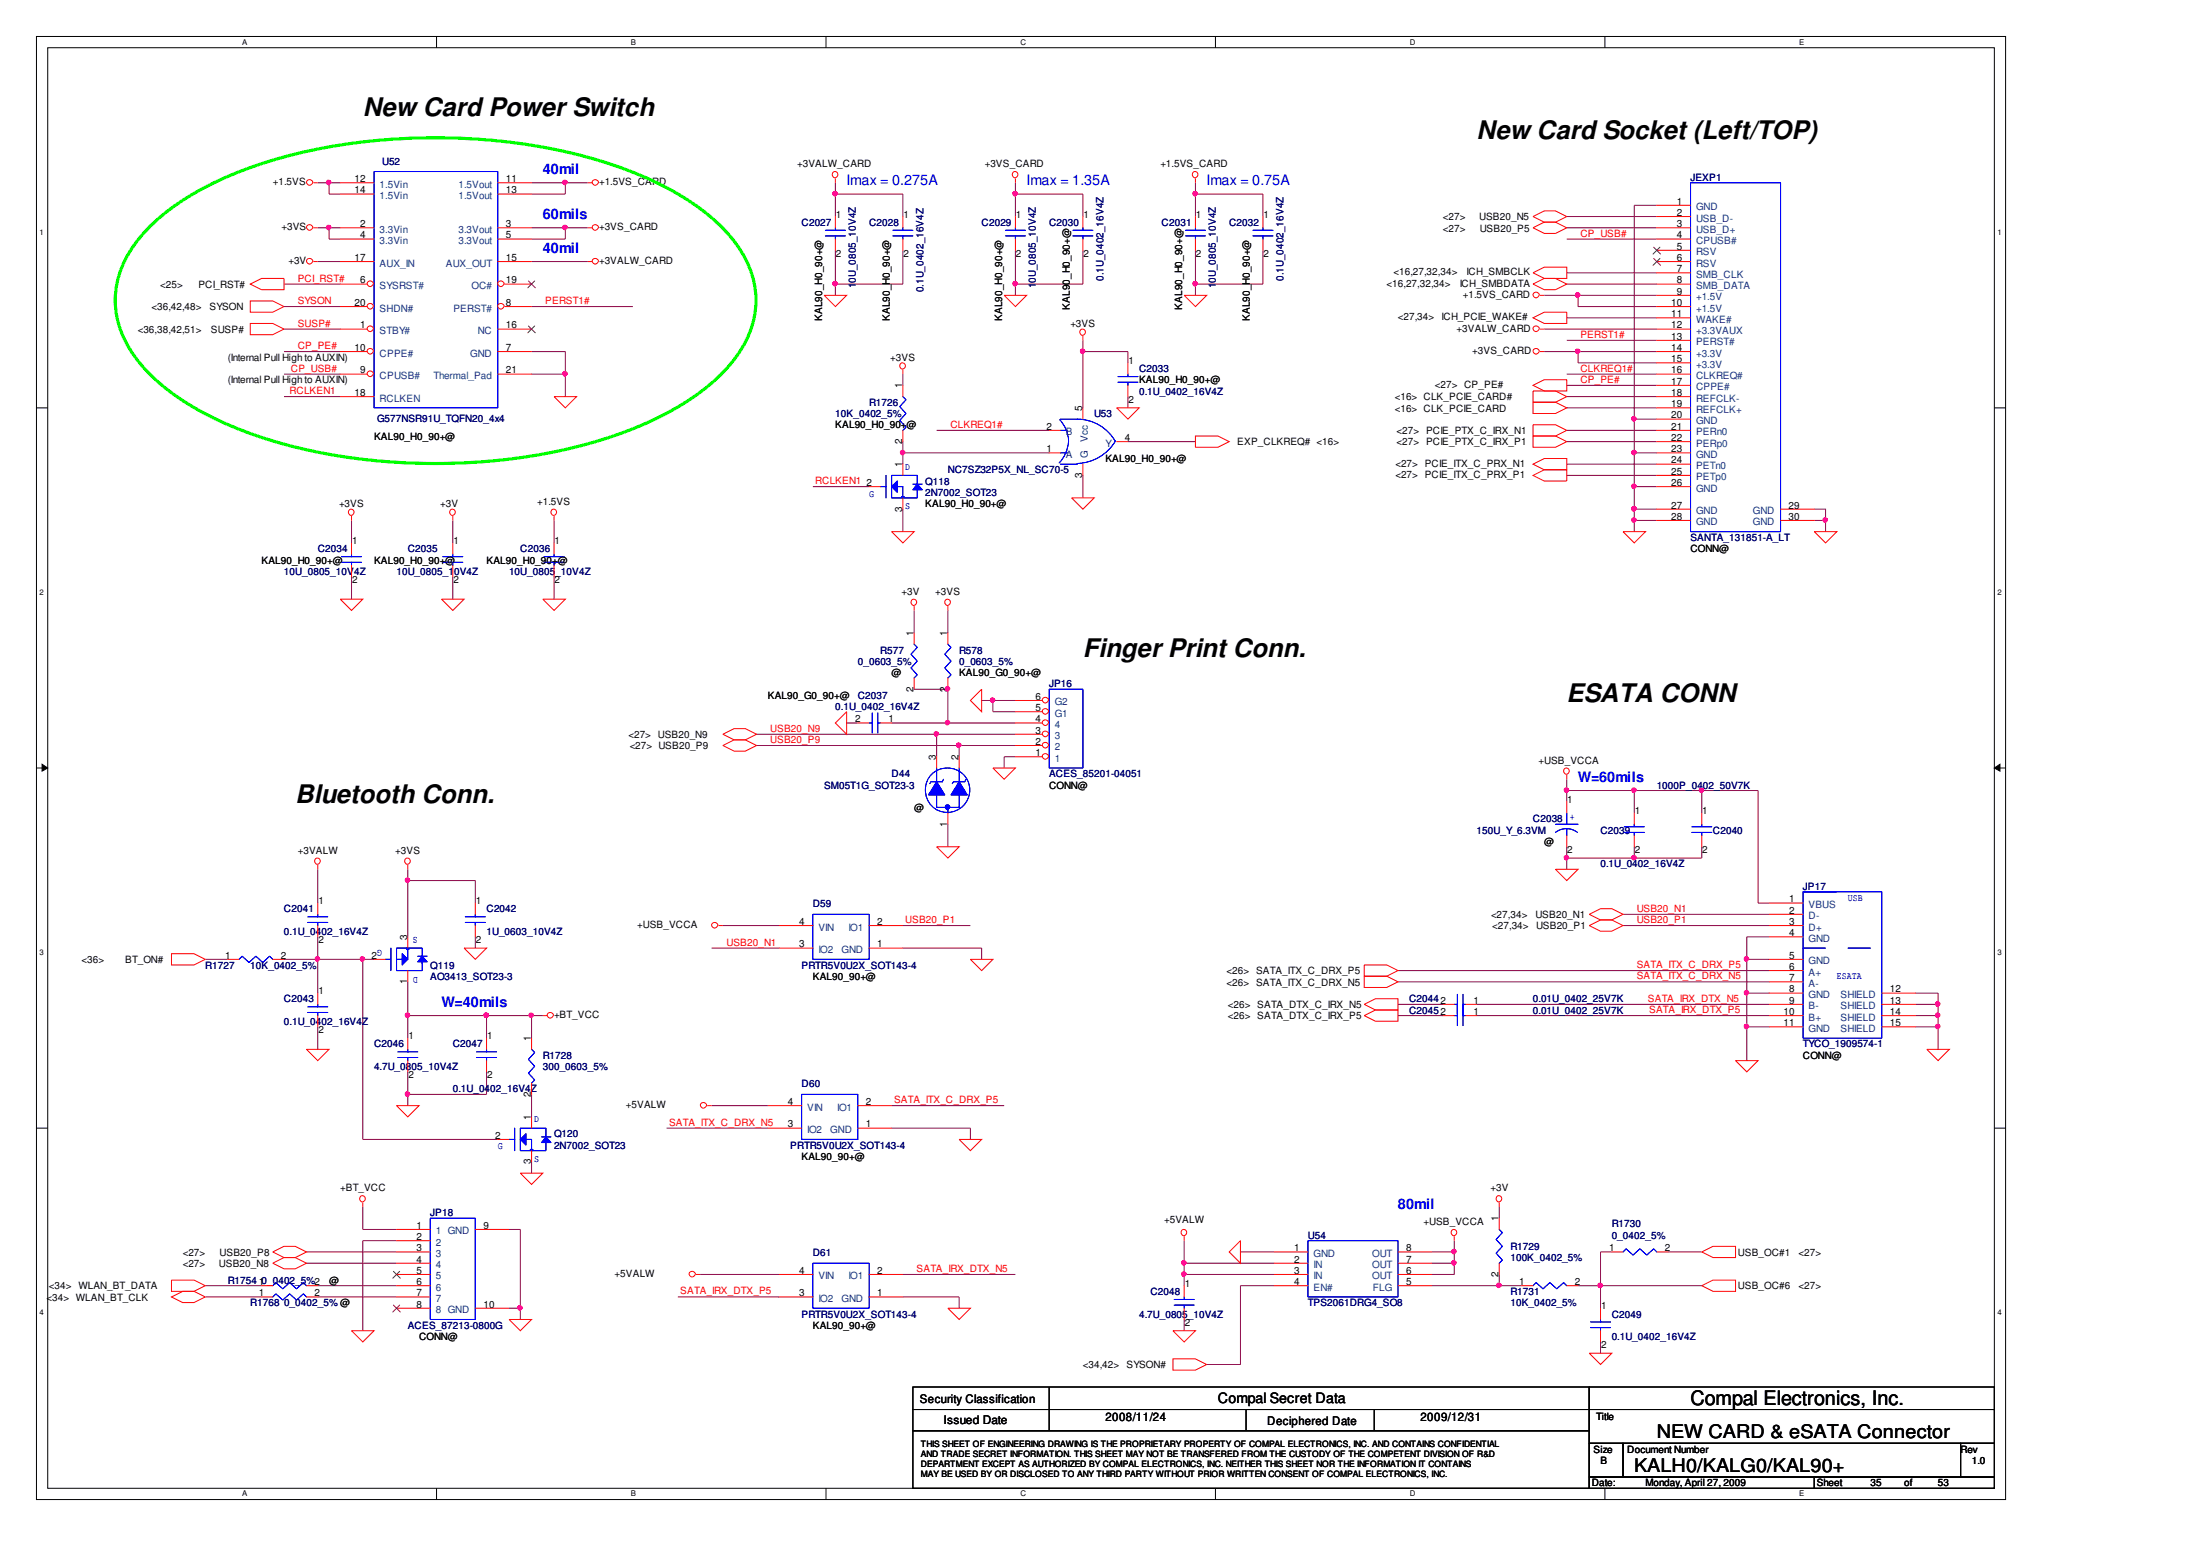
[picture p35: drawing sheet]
<svg xmlns="http://www.w3.org/2000/svg" width="297mm" height="210mm" viewBox="0 0 297 210" stroke-linecap="round" stroke-linejoin="round" font-family="sans-serif">
<defs><g id="words">
<g font-size="3.5">
<text x="49.1" y="15.8">New Card Power Switch</text>
<text x="200" y="18.8">New Card Socket (Left/TOP)</text>
<text x="146.7" y="88.9">Finger Print Conn.</text>
<text x="212.2" y="95">ESATA CONN</text>
<text x="40" y="108.7">Bluetooth Conn.</text>
</g>
<text font-size="2.7" x="229" y="190.3">Compal Electronics, Inc.</text>
<g font-size="2.5">
<text x="224.4" y="194.8">NEW CARD &amp; eSATA Connector</text>
<text x="221.3" y="199.3">KALH0/KALG0/KAL90+</text>
</g>
<g font-size="1.9" fill="#00f">
<text x="73.5" y="23.6">40mil</text>
<text x="73.5" y="29.7">60mils</text>
<text x="114.7" y="25">Imax = 0.275A</text>
<text x="139.1" y="25">Imax = 1.35A</text>
<text x="163.4" y="25">Imax = 0.75A</text>
<text x="73.5" y="34.2">40mil</text>
<text x="213.7" y="105.9">W=60mils</text>
<text x="59.8" y="136.3">W=40mils</text>
<text x="189.3" y="163.8">80mil</text>
</g>
<text font-size="1.9" x="165" y="190">Compal Secret Data</text>
<g font-size="1.6">
<text x="124.6" y="189.9">Security Classification</text>
<text x="127.8" y="192.8">Issued Date</text>
<text x="149.7" y="192.4">2008/11/24</text>
<text x="171.6" y="193">Deciphered Date</text>
<text x="192.4" y="192.4">2009/12/31</text>
</g>
<g font-size="1.4" fill="#00007f">
<text x="51.8" y="22.4">U52</text>
<text x="229" y="24.5">JEXP1</text>
<text x="108.6" y="30.6">C2027</text>
<text x="117.7" y="30.6">C2028</text>
<text x="133" y="30.6">C2029</text>
<text x="142.1" y="30.6">C2030</text>
<text x="157.3" y="30.6">C2031</text>
<text x="166.5" y="30.6">C2032</text>
<text x="115.9" y="39.1" transform="rotate(-90 115.9 39.1)">10U_0805_10V4Z</text>
<text x="125.1" y="39.6" transform="rotate(-90 125.1 39.6)">0.1U_0402_16V4Z</text>
<text x="140.3" y="39.1" transform="rotate(-90 140.3 39.1)">10U_0805_10V4Z</text>
<text x="149.5" y="38" transform="rotate(-90 149.5 38)">0.1U_0402_16V4Z</text>
<text x="164.7" y="39.1" transform="rotate(-90 164.7 39.1)">10U_0805_10V4Z</text>
<text x="173.8" y="38" transform="rotate(-90 173.8 38)">0.1U_0402_16V4Z</text>
<text x="154.3" y="50.4">C2033</text>
<text x="154.3" y="53.5">0.1U_0402_16V4Z</text>
<text x="51.1" y="57.1">G577NSR91U_TQFN20_4x4</text>
<text x="113.1" y="56.5">10K_0402_5%</text>
<text x="117.7" y="55">R1726</text>
<text x="148.2" y="56.5">U53</text>
<text x="125.3" y="65.6">Q118</text>
<text x="128.4" y="64.1">NC7SZ32P5X_NL_SC70-5</text>
<text x="125.3" y="67.2">2N7002_SOT23</text>
<text x="38.5" y="77.8">10U_0805_10V4Z</text>
<text x="43" y="74.8">C2034</text>
<text x="53.7" y="77.8">10U_0805_10V4Z</text>
<text x="55.2" y="74.8">C2035</text>
<text x="68.9" y="77.8">10U_0805_10V4Z</text>
<text x="70.5" y="74.8">C2036</text>
<text x="229" y="73.3">SANTA_131851-A_LT</text>
<text x="119.2" y="88.5">R577</text>
<text x="129.9" y="88.5">R578</text>
<text x="116.2" y="90">0_0603_5%</text>
<text x="116.2" y="94.6">C2037</text>
<text x="129.9" y="90">0_0603_5%</text>
<text x="142.1" y="93.1">JP16</text>
<text x="113.1" y="96.1">0.1U_0402_16V4Z</text>
<text x="111.6" y="106.8">SM05T1G_SOT23-3</text>
<text x="120.8" y="105.3">D44</text>
<text x="142.1" y="105.3">ACES_85201-04051</text>
<text x="224.4" y="106.8">1000P_0402_50V7K</text>
<text x="200" y="112.9">150U_Y_6.3VM</text>
<text x="207.6" y="111.4">C2038 +</text>
<text x="216.8" y="112.9">C2039</text>
<text x="232" y="112.9">C2040</text>
<text x="216.8" y="117.5">0.1U_0402_16V4Z</text>
<text x="38.5" y="123.6">C2041</text>
<text x="65.9" y="123.6">C2042</text>
<text x="110.1" y="122.8">D59</text>
<text x="244.2" y="120.5">JP17</text>
<text x="27.8" y="131.2">R1727</text>
<text x="33.9" y="131.2">10K_0402_5%</text>
<text x="38.5" y="126.6">0.1U_0402_16V4Z</text>
<text x="58.3" y="131.2">Q119</text>
<text x="65.9" y="126.6">1U_0603_10V4Z</text>
<text x="108.6" y="131.2">PRTR5V0U2X_SOT143-4</text>
<text x="38.5" y="135.7">C2043</text>
<text x="58.3" y="132.7">AO3413_SOT23-3</text>
<text x="190.9" y="135.7">C20442</text>
<text x="190.9" y="137.3">C20452</text>
<text x="207.6" y="135.7">0.01U_0402_25V7K</text>
<text x="207.6" y="137.3">0.01U_0402_25V7K</text>
<text x="38.5" y="138.8">0.1U_0402_16V4Z</text>
<text x="50.7" y="141.8">C2046</text>
<text x="61.3" y="141.8">C2047</text>
<text x="73.5" y="143.4">R1728</text>
<text x="244.2" y="141.8">TYCO_1909574-1</text>
<text x="50.7" y="144.9">4.7U_0805_10V4Z</text>
<text x="61.3" y="147.9">0.1U_0402_16V4Z</text>
<text x="73.5" y="144.9">300_0603_5%</text>
<text x="108.6" y="147.2">D60</text>
<text x="75" y="154">Q120</text>
<text x="75" y="155.6">2N7002_SOT23</text>
<text x="107" y="155.6">PRTR5V0U2X_SOT143-4</text>
<text x="58.3" y="164.7">JP18</text>
<text x="177.2" y="167.8">U54</text>
<text x="218.3" y="166.2">R1730</text>
<text x="218.3" y="167.8">0_0402_5%</text>
<text x="30.8" y="173.8">R1754 0_0402_5%2</text>
<text x="110.1" y="170">D61</text>
<text x="204.6" y="169.3">R1729</text>
<text x="204.6" y="170.8">100K_0402_5%</text>
<text x="33.9" y="176.9">R1768 0_0402_5% @</text>
<text x="55.2" y="179.9">ACES_87213-0800G</text>
<text x="108.6" y="178.4">PRTR5V0U2X_SOT143-4</text>
<text x="154.3" y="178.4">4.7U_0805_10V4Z</text>
<text x="155.8" y="175.4">C2048</text>
<text x="177.2" y="176.9">TPS2061DRG4_SO8</text>
<text x="204.6" y="175.4">R1731</text>
<text x="204.6" y="176.9">10K_0402_5%</text>
<text x="218.3" y="178.4">C2049</text>
<text x="218.3" y="181.5">0.1U_0402_16V4Z</text>
</g>
<g font-size="1.4">
<text x="108" y="22.6">+3VALW_CARD</text>
<text x="133.4" y="22.6">+3VS_CARD</text>
<text x="157.2" y="22.6">+1.5VS_CARD</text>
<text x="36.9" y="25.1">+1.5VS</text>
<text x="48" y="24.7">12</text>
<text x="48" y="26.2">14</text>
<text x="68.5" y="24.7">11</text>
<text x="68.5" y="26.2">13</text>
<text x="81.1" y="25.1">+1.5VS_CARD</text>
<text x="113.2" y="29.5">1</text>
<text x="122.4" y="29.5">1</text>
<text x="137.6" y="29.5">1</text>
<text x="146.8" y="29.5">1</text>
<text x="162" y="29.5">1</text>
<text x="171.1" y="29.5">1</text>
<text x="195.4" y="29.8">&lt;27&gt;</text>
<text x="200.3" y="29.8">USB20_N5</text>
<text x="227.1" y="27.7">1</text>
<text x="227.1" y="29.2">2</text>
<text x="38.1" y="31.2">+3VS</text>
<text x="39.1" y="35.8">+3V</text>
<text x="48" y="35.3">17</text>
<text x="48.8" y="30.8">2</text>
<text x="48.8" y="32.3">4</text>
<text x="68.5" y="30.8">3</text>
<text x="68.5" y="32.3">5</text>
<text x="68.5" y="35.3">15</text>
<text x="81.1" y="31.2">+3VS_CARD</text>
<text x="81.1" y="35.8">+3VALW_CARD</text>
<text x="113.2" y="34.7">2</text>
<text x="122.4" y="34.7">2</text>
<text x="137.6" y="34.7">2</text>
<text x="146.8" y="34.7">2</text>
<text x="162" y="34.7">2</text>
<text x="171.1" y="34.7">2</text>
<text x="195.4" y="31.4">&lt;27&gt;</text>
<text x="200.4" y="31.4">USB20_P5</text>
<text x="227.1" y="30.8">3</text>
<text x="227.1" y="32.3">4</text>
<text x="227.1" y="33.8">5</text>
<text x="227.1" y="35.3">6</text>
<text x="21.7" y="39">&lt;25&gt;</text>
<text x="26.9" y="39">PCI_RST#</text>
<text x="48" y="41.4">20</text>
<text x="48.8" y="38.4">6</text>
<text x="68.5" y="41.4">8</text>
<text x="68.5" y="38.4">19</text>
<text x="144.9" y="41.9" transform="rotate(-90 144.9 41.9)">KAL90_H0_90+@</text>
<text x="160.1" y="41.9" transform="rotate(-90 160.1 41.9)">KAL90_H0_90+@</text>
<text x="187.8" y="38.8">&lt;16,27,32,34&gt;</text>
<text x="188.8" y="37.3">&lt;16,27,32,34&gt;</text>
<text x="197.7" y="38.8">ICH_SMBDATA</text>
<text x="198.1" y="40.3">+1.5VS_CARD</text>
<text x="198.7" y="37.3">ICH_SMBCLK</text>
<text x="226.3" y="41.4">10</text>
<text x="227.1" y="36.9">7</text>
<text x="227.1" y="38.4">8</text>
<text x="227.1" y="39.9">9</text>
<text x="18.7" y="45.1">&lt;36,38,42,51&gt;</text>
<text x="20.5" y="42">&lt;36,42,48&gt;</text>
<text x="28.4" y="42">SYSON</text>
<text x="28.6" y="45.1">SUSP#</text>
<text x="48" y="47.5">10</text>
<text x="48.8" y="44.5">1</text>
<text x="68.5" y="44.5">16</text>
<text x="68.5" y="47.5">7</text>
<text x="111.4" y="43.5" transform="rotate(-90 111.4 43.5)">KAL90_H0_90+@</text>
<text x="120.5" y="43.5" transform="rotate(-90 120.5 43.5)">KAL90_H0_90+@</text>
<text x="135.7" y="43.5" transform="rotate(-90 135.7 43.5)">KAL90_H0_90+@</text>
<text x="145" y="44.3">+3VS</text>
<text x="169.3" y="43.5" transform="rotate(-90 169.3 43.5)">KAL90_H0_90+@</text>
<text x="189.3" y="43.4">&lt;27,34&gt;</text>
<text x="195.3" y="43.4">ICH_PCIE_WAKE#</text>
<text x="197.3" y="44.9">+3VALW_CARD</text>
<text x="199.4" y="47.9">+3VS_CARD</text>
<text x="226.3" y="43">11</text>
<text x="226.3" y="44.5">12</text>
<text x="226.3" y="46">13</text>
<text x="226.3" y="47.5">14</text>
<text x="30.8" y="48.9">(Internal Pull High to AUXIN)</text>
<text x="30.8" y="51.9">(Internal Pull High to AUXIN)</text>
<text x="48" y="53.6">18</text>
<text x="48.8" y="50.6">9</text>
<text x="68.5" y="50.6">21</text>
<text x="120.6" y="48.9">+3VS</text>
<text x="122.2" y="52.6" transform="rotate(-90 122.2 52.6)">1</text>
<text x="152.9" y="49.3">1</text>
<text x="154.3" y="51.9">KAL90_H0_90+@</text>
<text x="194.3" y="52.5">&lt;27&gt; CP_PE#</text>
<text x="226.3" y="49.1">15</text>
<text x="226.3" y="50.6">16</text>
<text x="226.3" y="52.1">17</text>
<text x="226.3" y="53.6">18</text>
<text x="50.7" y="59.5">KAL90_H0_90+@</text>
<text x="113.1" y="58">KAL90_H0_90+@</text>
<text x="141.8" y="58.2">2</text>
<text x="146.6" y="55.7" transform="rotate(-90 146.6 55.7)">5</text>
<text x="152.3" y="59.7">4</text>
<text x="152.9" y="54.6">2</text>
<text x="188.9" y="54.2">&lt;16&gt; CLK_PCIE_CARD#</text>
<text x="188.9" y="55.7">&lt;16&gt; CLK_PCIE_CARD</text>
<text x="189.2" y="58.8">&lt;27&gt; PCIE_PTX_C_IRX_N1</text>
<text x="226.3" y="55.1">19</text>
<text x="226.3" y="56.7">20</text>
<text x="226.3" y="58.2">21</text>
<text x="226.3" y="59.7">22</text>
<text x="117.4" y="65.8">2</text>
<text x="122.2" y="63.3" transform="rotate(-90 122.2 63.3)">1</text>
<text x="122.2" y="60.1" transform="rotate(-90 122.2 60.1)">2</text>
<text x="141.8" y="61.2">1</text>
<text x="146.6" y="64.7" transform="rotate(-90 146.6 64.7)">3</text>
<text x="149.7" y="62.6">KAL90_H0_90+@</text>
<text x="167.6" y="60.3">EXP_CLKREQ# &lt;16&gt;</text>
<text x="189" y="63.2">&lt;27&gt; PCIE_ITX_C_PRX_N1</text>
<text x="189" y="64.7">&lt;27&gt; PCIE_ITX_C_PRX_P1</text>
<text x="189.2" y="60.3">&lt;27&gt; PCIE_PTX_C_IRX_P1</text>
<text x="226.3" y="61.2">23</text>
<text x="226.3" y="62.8">24</text>
<text x="226.3" y="64.3">25</text>
<text x="226.3" y="65.8">26</text>
<text x="45.9" y="68.7">+3VS</text>
<text x="59.6" y="68.7">+3V</text>
<text x="72.8" y="68.4">+1.5VS</text>
<text x="122.2" y="69.3" transform="rotate(-90 122.2 69.3)">3</text>
<text x="125.3" y="68.7">KAL90_H0_90+@</text>
<text x="226.3" y="68.9">27</text>
<text x="226.3" y="70.4">28</text>
<text x="242.3" y="68.9">29</text>
<text x="242.3" y="70.4">30</text>
<text x="35.4" y="76.3">KAL90_H0_90+@</text>
<text x="47.7" y="73.7">1</text>
<text x="50.7" y="76.3">KAL90_H0_90+@</text>
<text x="61.4" y="73.7">1</text>
<text x="65.9" y="76.3">KAL90_H0_90+@</text>
<text x="75.1" y="73.7">1</text>
<text x="229" y="74.8">CONN@</text>
<text x="47.7" y="78.9">2</text>
<text x="61.4" y="78.9">2</text>
<text x="75.1" y="78.9">2</text>
<text x="122.1" y="80.5">+3V</text>
<text x="126.7" y="80.5">+3VS</text>
<text x="123.7" y="86.1" transform="rotate(-90 123.7 86.1)">1</text>
<text x="128.3" y="86.1" transform="rotate(-90 128.3 86.1)">1</text>
<text x="104" y="94.6">KAL90_G0_90+@</text>
<text x="120.8" y="91.6">@</text>
<text x="123.7" y="93.7" transform="rotate(-90 123.7 93.7)">2</text>
<text x="128.3" y="93.7" transform="rotate(-90 128.3 93.7)">2</text>
<text x="129.9" y="91.6">KAL90_G0_90+@</text>
<text x="140.2" y="94.8">6</text>
<text x="85.1" y="99.9">&lt;27&gt; USB20_N9</text>
<text x="85.3" y="101.5">&lt;27&gt; USB20_P9</text>
<text x="115.9" y="97.8">2</text>
<text x="120.3" y="97.8">1</text>
<text x="140.2" y="100.9">2</text>
<text x="140.2" y="99.3">3</text>
<text x="140.2" y="97.8">4</text>
<text x="140.2" y="96.3">5</text>
<text x="126.8" y="102.9" transform="rotate(-90 126.8 102.9)">3</text>
<text x="129.8" y="102.9" transform="rotate(-90 129.8 102.9)">2</text>
<text x="140.2" y="102.4">1</text>
<text x="142.1" y="106.8">CONN@</text>
<text x="208.4" y="103.4">+USB_VCCA</text>
<text x="123.8" y="109.8">@</text>
<text x="128.3" y="112" transform="rotate(-90 128.3 112)">1</text>
<text x="212.3" y="108.7">1</text>
<text x="221.4" y="110.3">1</text>
<text x="230.6" y="110.3">1</text>
<text x="40.3" y="115.6">+3VALW</text>
<text x="53.5" y="115.6">+3VS</text>
<text x="209.2" y="114.4">@</text>
<text x="212.3" y="115.5">2</text>
<text x="221.4" y="115.5">2</text>
<text x="230.6" y="115.5">2</text>
<text x="43.1" y="122.5">1</text>
<text x="64.5" y="122.5">1</text>
<text x="86.3" y="125.7">+USB_VCCA</text>
<text x="108.2" y="125.3">4</text>
<text x="118.8" y="125.3">2</text>
<text x="202" y="124.3">&lt;27,34&gt;</text>
<text x="202.1" y="125.8">&lt;27,34&gt;</text>
<text x="208" y="124.3">USB20_N1</text>
<text x="208.1" y="125.8">USB20_P1</text>
<text x="242.3" y="122.2">1</text>
<text x="242.3" y="123.7">2</text>
<text x="242.3" y="125.3">3</text>
<text x="11" y="130.4">&lt;36&gt;</text>
<text x="17" y="130.4">BT_ON#</text>
<text x="30.5" y="129.8">1</text>
<text x="38" y="129.8">2</text>
<text x="43.1" y="127.7">2</text>
<text x="50.3" y="129.8">2</text>
<text x="55.1" y="127.3" transform="rotate(-90 55.1 127.3)">3</text>
<text x="64.5" y="127.7">2</text>
<text x="108.2" y="128.3">3</text>
<text x="118.8" y="128.3">1</text>
<text x="166.1" y="131.9">&lt;26&gt; SATA_ITX_C_DRX_P5</text>
<text x="242.3" y="126.8">4</text>
<text x="242.3" y="129.8">5</text>
<text x="242.3" y="131.3">6</text>
<text x="43.1" y="134.6">1</text>
<text x="55.1" y="133.3" transform="rotate(-90 55.1 133.3)">1</text>
<text x="75" y="137.9">+BT_VCC</text>
<text x="110.1" y="132.7">KAL90_90+@</text>
<text x="166.1" y="133.5">&lt;26&gt; SATA_ITX_C_DRX_N5</text>
<text x="166.3" y="136.5">&lt;26&gt; SATA_DTX_C_IRX_N5</text>
<text x="199.6" y="135.9">1</text>
<text x="199.6" y="137.4">1</text>
<text x="241.6" y="137.4">10</text>
<text x="242.3" y="132.9">7</text>
<text x="242.3" y="134.4">8</text>
<text x="242.3" y="135.9">9</text>
<text x="256" y="134.4">12</text>
<text x="256" y="135.9">13</text>
<text x="256" y="137.4">14</text>
<text x="43.1" y="139.9">2</text>
<text x="55.3" y="140.7">1</text>
<text x="66" y="140.7">1</text>
<text x="71.9" y="141" transform="rotate(-90 71.9 141)">1</text>
<text x="166.3" y="138">&lt;26&gt; SATA_DTX_C_IRX_P5</text>
<text x="241.6" y="139">11</text>
<text x="244.2" y="143.4">CONN@</text>
<text x="256" y="139">15</text>
<text x="55.3" y="146">2</text>
<text x="66" y="146">2</text>
<text x="71.9" y="148.5" transform="rotate(-90 71.9 148.5)">2</text>
<text x="106.7" y="149.6">4</text>
<text x="117.3" y="149.6">2</text>
<text x="67.1" y="154.2">2</text>
<text x="71.9" y="151.7" transform="rotate(-90 71.9 151.7)">1</text>
<text x="84.8" y="150.1">+5VALW</text>
<text x="106.7" y="152.7">3</text>
<text x="117.3" y="152.7">1</text>
<text x="46.1" y="161.3">+BT_VCC</text>
<text x="71.9" y="157.7" transform="rotate(-90 71.9 157.7)">3</text>
<text x="108.6" y="157.1">KAL90_90+@</text>
<text x="201.9" y="161.3">+3V</text>
<text x="56.4" y="166.4">1</text>
<text x="56.4" y="167.9">2</text>
<text x="65.5" y="166.4">9</text>
<text x="157.7" y="165.6">+5VALW</text>
<text x="192.8" y="165.9">+USB_VCCA</text>
<text x="203" y="165.4" transform="rotate(-90 203 165.4)">1</text>
<text x="24.8" y="170">&lt;27&gt;</text>
<text x="24.8" y="171.6">&lt;27&gt;</text>
<text x="29.7" y="171.6">USB20_N8</text>
<text x="29.7" y="170">USB20_P8</text>
<text x="44.6" y="173.8">@</text>
<text x="56.4" y="169.4">3</text>
<text x="56.4" y="171">4</text>
<text x="56.4" y="172.5">5</text>
<text x="83.3" y="172.9">+5VALW</text>
<text x="108.2" y="172.5">4</text>
<text x="118.8" y="172.5">2</text>
<text x="175.3" y="169.4">1</text>
<text x="175.3" y="171">2</text>
<text x="175.3" y="172.5">3</text>
<text x="190.4" y="172.5">6</text>
<text x="190.4" y="169.4">8</text>
<text x="190.4" y="171">7</text>
<text x="203" y="172.9" transform="rotate(-90 203 172.9)">2</text>
<text x="218" y="169.4">1</text>
<text x="225.5" y="169.4">2</text>
<text x="235.4" y="170">USB_OC#1</text>
<text x="243.6" y="170">&lt;27&gt;</text>
<text x="6.3" y="176.1">&lt;34&gt; WLAN_BT_CLK</text>
<text x="6.6" y="174.6">&lt;34&gt; WLAN_BT_DATA</text>
<text x="35.1" y="174">1</text>
<text x="35.1" y="175.5">1</text>
<text x="42.6" y="175.5">2</text>
<text x="56.4" y="174">6</text>
<text x="56.4" y="175.5">7</text>
<text x="56.4" y="177.1">8</text>
<text x="65.5" y="177.1">10</text>
<text x="108.2" y="175.5">3</text>
<text x="110.1" y="179.9">KAL90_90+@</text>
<text x="118.8" y="175.5">1</text>
<text x="160.5" y="174.3">1</text>
<text x="160.5" y="179.5">2</text>
<text x="175.3" y="174">4</text>
<text x="190.4" y="174">5</text>
<text x="205.8" y="174">1</text>
<text x="213.3" y="174">2</text>
<text x="216.9" y="177.3">1</text>
<text x="235.4" y="174.6">USB_OC#6</text>
<text x="243.6" y="174.6">&lt;27&gt;</text>
<text x="56.8" y="181.5">CONN@</text>
<text x="146.7" y="185.3">&lt;34,42&gt;</text>
<text x="152.6" y="185.3">SYSON#</text>
<text x="216.9" y="182.6">2</text>
<text x="215.8" y="196.7">Size</text>
<text x="216.2" y="192.3">Title</text>
<text x="220.4" y="196.7">Document Number</text>
<text x="265.5" y="196.7">Rev</text>
<text x="215.6" y="201.3">Date:</text>
<text x="216.8" y="198.2">B</text>
<text x="222.9" y="201.3">Monday, April 27, 2009</text>
<text x="246.1" y="201.3">Sheet</text>
<text x="253.4" y="201.3">35</text>
<text x="257.9" y="201.3">of</text>
<text x="262.5" y="201.3">53</text>
<text x="267.1" y="198.2">1.0</text>
</g>
<g font-size="1.4" fill="#003f7f">
<text x="51.4" y="25.4">1.5Vin</text>
<text x="51.4" y="27">1.5Vin</text>
<text x="62.1" y="25.4">1.5Vout</text>
<text x="62.1" y="27">1.5Vout</text>
<text x="229.7" y="28.5">GND</text>
<text x="51.4" y="31.5">3.3Vin</text>
<text x="51.4" y="33">3.3Vin</text>
<text x="62.1" y="31.5">3.3Vout</text>
<text x="62.1" y="33">3.3Vout</text>
<text x="229.7" y="30">USB_D-</text>
<text x="229.7" y="31.5">USB_D+</text>
<text x="229.7" y="33">CPUSB#</text>
<text x="229.7" y="34.6">RSV</text>
<text x="51.4" y="39.1">SYSRST#</text>
<text x="51.4" y="36.1">AUX_IN</text>
<text x="60.4" y="36.1">AUX_OUT</text>
<text x="63.9" y="39.1">OC#</text>
<text x="229.7" y="36.1">RSV</text>
<text x="229.7" y="37.6">SMB_CLK</text>
<text x="229.7" y="39.1">SMB_DATA</text>
<text x="229.7" y="40.7">+1.5V</text>
<text x="51.4" y="42.2">SHDN#</text>
<text x="51.4" y="45.2">STBY#</text>
<text x="61.4" y="42.2">PERST#</text>
<text x="64.7" y="45.2">NC</text>
<text x="229.7" y="42.2">+1.5V</text>
<text x="229.7" y="43.7">WAKE#</text>
<text x="229.7" y="45.2">+3.3VAUX</text>
<text x="229.7" y="46.8">PERST#</text>
<text x="51.4" y="48.3">CPPE#</text>
<text x="51.4" y="51.3">CPUSB#</text>
<text x="58.7" y="51.3">Thermal_Pad</text>
<text x="63.7" y="48.3">GND</text>
<text x="229.7" y="48.3">+3.3V</text>
<text x="229.7" y="49.8">+3.3V</text>
<text x="229.7" y="51.3">CLKREQ#</text>
<text x="229.7" y="52.9">CPPE#</text>
<text x="51.4" y="54.4">RCLKEN</text>
<text x="144.4" y="59">B</text>
<text x="147.3" y="59.8" transform="rotate(-90 147.3 59.8)">Vcc</text>
<text x="229.7" y="54.4">REFCLK-</text>
<text x="229.7" y="55.9">REFCLK+</text>
<text x="229.7" y="57.4">GND</text>
<text x="229.7" y="59">PERn0</text>
<text x="144.4" y="62">A</text>
<text x="147.3" y="62.1" transform="rotate(-90 147.3 62.1)">G</text>
<text x="149.7" y="60.5">Y</text>
<text x="229.7" y="60.5">PERp0</text>
<text x="229.7" y="62">GND</text>
<text x="229.7" y="63.5">PETn0</text>
<text x="229.7" y="65.1">PETp0</text>
<text x="229.7" y="66.6">GND</text>
<text x="229.7" y="69.6">GND</text>
<text x="229.7" y="71.1">GND</text>
<text x="237.4" y="69.6">GND</text>
<text x="237.4" y="71.1">GND</text>
<text x="142.9" y="95.5">G2</text>
<text x="142.9" y="101.6">2</text>
<text x="142.9" y="100.1">3</text>
<text x="142.9" y="98.6">4</text>
<text x="142.9" y="97.1">G1</text>
<text x="142.9" y="103.2">1</text>
<text x="245" y="123">VBUS</text>
<text x="245" y="124.5">D-</text>
<text x="110.9" y="129.1">IO2</text>
<text x="110.9" y="126">VIN</text>
<text x="114" y="129.1">GND</text>
<text x="114.9" y="126">IO1</text>
<text x="245" y="126">D+</text>
<text x="245" y="127.5">GND</text>
<text x="245" y="130.6">GND</text>
<text x="245" y="132.1">A+</text>
<text x="245" y="133.6">A-</text>
<text x="245" y="135.2">GND</text>
<text x="245" y="136.7">B-</text>
<text x="249.3" y="135.2">SHIELD</text>
<text x="249.3" y="136.7">SHIELD</text>
<text x="245" y="138.2">B+</text>
<text x="245" y="139.7">GND</text>
<text x="249.3" y="138.2">SHIELD</text>
<text x="249.3" y="139.7">SHIELD</text>
<text x="109.3" y="153.4">IO2</text>
<text x="109.3" y="150.4">VIN</text>
<text x="112.5" y="153.4">GND</text>
<text x="113.4" y="150.4">IO1</text>
<text x="59" y="167.2">1 GND</text>
<text x="59" y="168.7">2</text>
<text x="59" y="170.2">3</text>
<text x="59" y="171.7">4</text>
<text x="59" y="173.3">5</text>
<text x="110.9" y="173.3">VIN</text>
<text x="114.9" y="173.3">IO1</text>
<text x="177.9" y="170.2">GND</text>
<text x="177.9" y="171.7">IN</text>
<text x="177.9" y="173.3">IN</text>
<text x="185.9" y="173.3">OUT</text>
<text x="185.9" y="170.2">OUT</text>
<text x="185.9" y="171.7">OUT</text>
<text x="59" y="174.8">6</text>
<text x="59" y="176.3">7</text>
<text x="59" y="177.8">8 GND</text>
<text x="110.9" y="176.3">IO2</text>
<text x="114" y="176.3">GND</text>
<text x="177.9" y="174.8">EN#</text>
<text x="186" y="174.8">FLG</text>
</g>
<g font-size="1.4" fill="#f00">
<text x="214.1" y="32">CP_USB#</text>
<text x="40.3" y="38.1">PCI_RST#</text>
<text x="40.3" y="41.2">SYSON</text>
<text x="73.9" y="41.2">PERST1#</text>
<text x="40.3" y="47.3">CP_PE#</text>
<text x="40.3" y="44.2">SUSP#</text>
<text x="214.1" y="45.7">PERST1#</text>
<text x="39.2" y="53.4">RCLKEN1</text>
<text x="39.4" y="50.3">CP_USB#</text>
<text x="214.1" y="50.3">CLKREQ1#</text>
<text x="214.1" y="51.8">CP_PE#</text>
<text x="128.7" y="57.9">CLKREQ1#</text>
<text x="110.4" y="65.6">RCLKEN1</text>
<text x="104.3" y="100.6">USB20_P9</text>
<text x="104.3" y="99.1">USB20_N9</text>
<text x="122.6" y="125">USB20_P1</text>
<text x="221.7" y="125">USB20_P1</text>
<text x="221.7" y="123.5">USB20_N1</text>
<text x="98.4" y="128">USB20_N1</text>
<text x="221.7" y="131.1">SATA_ITX_C_DRX_P5</text>
<text x="221.7" y="132.6">SATA_ITX_C_DRX_N5</text>
<text x="223.2" y="135.7">SATA_IRX_DTX_N5</text>
<text x="223.4" y="137.2">SATA_IRX_DTX_P5</text>
<text x="121.1" y="149.4">SATA_ITX_C_DRX_P5</text>
<text x="90.6" y="152.4">SATA_ITX_C_DRX_N5</text>
<text x="124.1" y="172.2">SATA_IRX_DTX_N5</text>
<text x="92.1" y="175.3">SATA_IRX_DTX_P5</text>
</g>
<g font-size="1.4" fill="#00f">
<text x="122.6" y="63.6">D</text>
<text x="117.7" y="67.3">G</text>
<text x="122.6" y="68.9">S</text>
<text x="250.3" y="121.9">USB</text>
<text x="51.8" y="128.6" transform="rotate(180 51.8 128.6)">G</text>
<text x="56.6" y="126.9" transform="rotate(180 56.6 126.9)">S</text>
<text x="56.6" y="132.3" transform="rotate(180 56.6 132.3)">D</text>
<text x="248.8" y="132.6">ESATA</text>
<text x="67.4" y="155.6">G</text>
<text x="72.3" y="152">D</text>
<text x="72.3" y="157.3">S</text>
</g>
<g font-size="1.2">
<text x="124.7" y="195.9">THIS SHEET OF ENGINEERING DRAWING IS THE PROPRIETARY PROPERTY OF COMPAL ELECTRONICS, INC. AND CONTAINS CONFIDENTIAL</text>
<text x="124.7" y="197.3">AND TRADE SECRET INFORMATION. THIS SHEET MAY NOT BE TRANSFERED FROM THE CUSTODY OF THE COMPETENT DIVISION OF R&amp;D</text>
<text x="124.7" y="198.7">DEPARTMENT EXCEPT AS AUTHORIZED BY COMPAL ELECTRONICS, INC. NEITHER THIS SHEET NOR THE INFORMATION IT CONTAINS</text>
<text x="124.7" y="200">MAY BE USED BY OR DISCLOSED TO ANY THIRD PARTY WITHOUT PRIOR WRITTEN CONSENT OF COMPAL ELECTRONICS, INC.</text>
</g>
<g font-size="1.1">
<text x="32.8" y="6">A</text>
<text x="85.5" y="6">B</text>
<text x="138.2" y="6">C</text>
<text x="191" y="6">D</text>
<text x="243.7" y="6">E</text>
<text x="5.4" y="31.8">1</text>
<text x="270.5" y="31.8">1</text>
<text x="5.4" y="80.5">2</text>
<text x="270.5" y="80.5">2</text>
<text x="5.4" y="129.3">3</text>
<text x="270.5" y="129.3">3</text>
<text x="5.4" y="178.1">4</text>
<text x="270.5" y="178.1">4</text>
<text x="32.8" y="202.6">A</text>
<text x="85.5" y="202.6">B</text>
<text x="138.2" y="202.6">C</text>
<text x="191" y="202.6">D</text>
<text x="243.7" y="202.6">E</text>
</g>
</g></defs>
<path d="M4.9 4.9h266.8v198.2h-266.8zM6.5 6.5h263.6v195h-263.6z" fill="none" stroke="#000" stroke-width=".14"/>
<g fill="#fff">
<path d="M32.8 5.1h.7v1.2h-.7z"/>
<path d="M32.8 201.7h.7v1.2h-.7z"/>
</g>
<path d="M59.1 4.9v1.6M59.1 201.5v1.6" fill="none" stroke="#000" stroke-width=".14"/>
<g fill="#fff">
<path d="M85.5 5.1h.6v1.2h-.6z"/>
<path d="M85.5 201.7h.6v1.2h-.6z"/>
</g>
<path d="M111.9 4.9v1.6M111.9 201.5v1.6" fill="none" stroke="#000" stroke-width=".14"/>
<g fill="#fff">
<path d="M138.2 5.1h.6v1.2h-.6z"/>
<path d="M138.2 201.7h.6v1.2h-.6z"/>
</g>
<path d="M164.6 4.9v1.6M164.6 201.5v1.6" fill="none" stroke="#000" stroke-width=".14"/>
<g fill="#fff">
<path d="M191 5.1h.6v1.2h-.6z"/>
<path d="M191 201.7h.6v1.2h-.6z"/>
</g>
<path d="M217.4 4.9v1.6M217.4 201.5v1.6" fill="none" stroke="#000" stroke-width=".14"/>
<g fill="#fff">
<path d="M243.7 5.1h.5v1.2h-.5z"/>
<path d="M243.7 201.7h.5v1.2h-.5z"/>
<path d="M5.4 30.8h.5v1.2h-.5z"/>
<path d="M270.6 30.8h.5v1.2h-.5z"/>
<path d="M5.4 79.6h.5v1.2h-.5z"/>
<path d="M270.6 79.6h.5v1.2h-.5z"/>
</g>
<path d="M4.9 55.2h1.6M270.1 55.2h1.6" fill="none" stroke="#000" stroke-width=".14"/>
<g fill="#fff">
<path d="M5.4 128.4h.5v1.2h-.5z"/>
<path d="M270.6 128.4h.5v1.2h-.5z"/>
</g>
<path d="M4.9 104h1.6M5.7 103.5l.8 .5-.8 .4zM270.1 104h1.6M270.1 104l.8-.5v.9z" fill="none" stroke="#000" stroke-width=".14"/>
<path d="M5.7 103.5l.8 .5-.8 .4zM270.1 104l.8-.5v.9z" fill="#000"/>
<g fill="#fff">
<path d="M5.4 177.2h.5v1.1h-.5z"/>
<path d="M270.6 177.2h.5v1.1h-.5z"/>
</g>
<path d="M4.9 152.8h1.6M270.1 152.8h1.6" fill="none" stroke="#000" stroke-width=".14"/>
<path d="M212.2 30.8h12.2M212.2 29.3h12.2M213.7 40h10.7M209.2 44.6h15.2M212.2 43h12.2M213.7 47.6h10.7" fill="none" stroke="#7f003f" stroke-width=".14"/>
<circle cx="213.7" cy="47.6" r=".31" fill="#f0f"/>
<circle cx="213.7" cy="47.6" r=".31" fill="none" stroke="#f0f" stroke-width=".14"/>
<path d="M161.9 38.5v1.5M209.2 40h4.5v1.5h10.7M212.2 36.9h12.2M212.2 38.5h12.2" fill="none" stroke="#7f003f" stroke-width=".14"/>
<circle cx="213.7" cy="39.9" r=".31" fill="#f0f"/>
<circle cx="213.7" cy="39.9" r=".31" fill="none" stroke="#f0f" stroke-width=".14"/>
<path d="M146.7 46.1v1.5M152.8 53.7v1.5M221.4 69h3" fill="none" stroke="#7f003f" stroke-width=".14"/>
<circle cx="221.3" cy="68.9" r=".31" fill="#f0f"/>
<circle cx="221.3" cy="68.9" r=".31" fill="none" stroke="#f0f" stroke-width=".14"/>
<path d="M221.4 70.5v1.5" fill="none" stroke="#7f003f" stroke-width=".14"/>
<circle cx="221.3" cy="70.4" r=".31" fill="#f0f"/>
<circle cx="221.3" cy="70.4" r=".31" fill="none" stroke="#f0f" stroke-width=".14"/>
<path d="M137.5 33.9v4.6M224.4 27.8h-3v29M212.2 46.1h12.2M122.3 61.3h19.8" fill="none" stroke="#7f003f" stroke-width=".14"/>
<circle cx="122.2" cy="61.3" r=".31" fill="#f0f"/>
<circle cx="122.2" cy="61.3" r=".31" fill="none" stroke="#f0f" stroke-width=".14"/>
<path d="M146.7 47.6v7.6M209.2 47.6h4.5v1.5h10.7" fill="none" stroke="#7f003f" stroke-width=".14"/>
<circle cx="146.6" cy="47.6" r=".31" fill="#f0f"/>
<circle cx="146.6" cy="47.6" r=".31" fill="none" stroke="#f0f" stroke-width=".14"/>
<path d="M146.7 47.6h6.1v1.5M212.2 50.7h12.2M221.4 69v1.5" fill="none" stroke="#7f003f" stroke-width=".14"/>
<circle cx="221.3" cy="68.9" r=".31" fill="#f0f"/>
<circle cx="221.3" cy="68.9" r=".31" fill="none" stroke="#f0f" stroke-width=".14"/>
<path d="M221.4 61.3v4.6" fill="none" stroke="#7f003f" stroke-width=".14"/>
<circle cx="221.3" cy="61.3" r=".31" fill="#f0f"/>
<circle cx="221.3" cy="61.3" r=".31" fill="none" stroke="#f0f" stroke-width=".14"/>
<path d="M113.1 24.8v1.5M137.5 24.8v1.5M137.5 38.5v1.5M221.4 70.5h3" fill="none" stroke="#7f003f" stroke-width=".14"/>
<circle cx="137.5" cy="38.4" r=".31" fill="#f0f"/>
<circle cx="137.5" cy="38.4" r=".31" fill="none" stroke="#f0f" stroke-width=".14"/>
<path d="M113.1 26.3h9.2v3M122.3 38.5h-9.2v1.5M137.5 38.5h9.2M137.5 26.3h9.2" fill="none" stroke="#7f003f" stroke-width=".14"/>
<circle cx="113.1" cy="38.4" r=".31" fill="#f0f"/>
<circle cx="113.1" cy="38.4" r=".31" fill="none" stroke="#f0f" stroke-width=".14"/>
<path d="M113.1 26.3v3" fill="none" stroke="#7f003f" stroke-width=".14"/>
<circle cx="113.1" cy="26.2" r=".31" fill="#f0f"/>
<circle cx="113.1" cy="26.2" r=".31" fill="none" stroke="#f0f" stroke-width=".14"/>
<path d="M122.3 33.9v4.6M137.5 26.3v3M146.7 33.9v4.6M161.9 26.3h9.2M171.1 33.9v4.6" fill="none" stroke="#7f003f" stroke-width=".14"/>
<circle cx="137.5" cy="26.2" r=".31" fill="#f0f"/>
<circle cx="137.5" cy="26.2" r=".31" fill="none" stroke="#f0f" stroke-width=".14"/>
<path d="M146.7 26.3v3M161.9 33.9v4.6M171.1 26.3v3" fill="none" stroke="#7f003f" stroke-width=".14"/>
<circle cx="161.9" cy="38.4" r=".31" fill="#f0f"/>
<circle cx="161.9" cy="38.4" r=".31" fill="none" stroke="#f0f" stroke-width=".14"/>
<path d="M161.9 24.8v4.5" fill="none" stroke="#7f003f" stroke-width=".14"/>
<circle cx="161.9" cy="26.2" r=".31" fill="#f0f"/>
<circle cx="161.9" cy="26.2" r=".31" fill="none" stroke="#f0f" stroke-width=".14"/>
<path d="M161.9 38.5h9.2M224.4 56.8h-3v4.5" fill="none" stroke="#7f003f" stroke-width=".14"/>
<circle cx="221.3" cy="56.7" r=".31" fill="#f0f"/>
<circle cx="221.3" cy="56.7" r=".31" fill="none" stroke="#f0f" stroke-width=".14"/>
<path d="M212.2 32.4h12.2M122.3 50.7v1.5M122.3 59.8v3.1M212.2 53.7h12.2M212.2 55.2h12.2M110.1 65.9h7.6M122.3 69v3M221.4 65.9v3.1M221.4 61.3h3" fill="none" stroke="#7f003f" stroke-width=".14"/>
<circle cx="221.3" cy="65.8" r=".31" fill="#f0f"/>
<circle cx="221.3" cy="65.8" r=".31" fill="none" stroke="#f0f" stroke-width=".14"/>
<g fill="none" stroke="#7f003f" stroke-width=".14">
<path d="M113.1 33.9v4.6M126.9 58.3h15.2M152.8 59.8h9.1M212.2 52.2h12.2M212.2 58.3h12.2M212.2 59.8h12.2M47.6 70.5v3M47.6 78.1v3M61.3 70.5v3M61.3 78.1v3M75 70.5v3M75 78.1v3"/>
<path d="M146.7 64.4v3M212.2 62.9h12.2M212.2 64.4h12.2M221.4 65.9h3M72 137.5h1.5"/>
</g>
<circle cx="71.9" cy="137.5" r=".31" fill="#f0f"/>
<circle cx="71.9" cy="137.5" r=".31" fill="none" stroke="#f0f" stroke-width=".14"/>
<path d="M64.4 126.9v1.5M55.2 140.6v-3.1h10.7v3.1M65.9 145.2v3M41.5 169.5h12.2M41.5 171.1h12.2M49.1 166.5h4.6" fill="none" stroke="#7f003f" stroke-width=".14"/>
<circle cx="65.8" cy="137.5" r=".31" fill="#f0f"/>
<circle cx="65.8" cy="137.5" r=".31" fill="none" stroke="#f0f" stroke-width=".14"/>
<circle cx="55.2" cy="137.5" r=".31" fill="#f0f"/>
<circle cx="55.2" cy="137.5" r=".31" fill="none" stroke="#f0f" stroke-width=".14"/>
<path d="M55.2 119.2h9.2M55.2 117.7v1.5M55.2 119.2v7.7M49.1 168v12.2" fill="none" stroke="#7f003f" stroke-width=".14"/>
<circle cx="55.2" cy="119.2" r=".31" fill="#f0f"/>
<circle cx="55.2" cy="119.2" r=".31" fill="none" stroke="#f0f" stroke-width=".14"/>
<path d="M64.4 119.2v3.1M55.2 133v4.5M55.2 148.2v1.5M49.1 163.4v3.1" fill="none" stroke="#7f003f" stroke-width=".14"/>
<circle cx="55.2" cy="148.2" r=".31" fill="#f0f"/>
<circle cx="55.2" cy="148.2" r=".31" fill="none" stroke="#f0f" stroke-width=".14"/>
<path d="M43 117.7v4.6M43 126.9v3M49.1 129.9h1.6M49.1 168h4.6" fill="none" stroke="#7f003f" stroke-width=".14"/>
<circle cx="43" cy="129.9" r=".31" fill="#f0f"/>
<circle cx="43" cy="129.9" r=".31" fill="none" stroke="#f0f" stroke-width=".14"/>
<path d="M38.5 129.9h4.5M49.1 129.9v24.4" fill="none" stroke="#7f003f" stroke-width=".14"/>
<circle cx="49.1" cy="129.9" r=".31" fill="#f0f"/>
<circle cx="49.1" cy="129.9" r=".31" fill="none" stroke="#f0f" stroke-width=".14"/>
<path d="M65.9 137.5h6.1v3.1M49.1 154.3h18.3M55.2 145.2v3h10.7M72 157.3v1.6M72 148.2v3.1" fill="none" stroke="#7f003f" stroke-width=".14"/>
<circle cx="65.8" cy="137.5" r=".31" fill="#f0f"/>
<circle cx="65.8" cy="137.5" r=".31" fill="none" stroke="#f0f" stroke-width=".14"/>
<path d="M27.8 129.9h3M43 139.1v3M49.1 129.9h-6.1v4.6M160.4 171.1h12.2M160.4 172.6v1.5" fill="none" stroke="#7f003f" stroke-width=".14"/>
<circle cx="160.3" cy="171" r=".31" fill="#f0f"/>
<circle cx="160.3" cy="171" r=".31" fill="none" stroke="#f0f" stroke-width=".14"/>
<path d="M160.4 178.7v1.5M197 171.1v1.5" fill="none" stroke="#7f003f" stroke-width=".14"/>
<circle cx="196.9" cy="171" r=".31" fill="#f0f"/>
<circle cx="196.9" cy="171" r=".31" fill="none" stroke="#f0f" stroke-width=".14"/>
<path d="M168 169.5h4.6M216.8 174.1h13.7" fill="none" stroke="#7f003f" stroke-width=".14"/>
<circle cx="216.7" cy="174.1" r=".31" fill="#f0f"/>
<circle cx="216.7" cy="174.1" r=".31" fill="none" stroke="#f0f" stroke-width=".14"/>
<path d="M203.1 172.6v1.5h3" fill="none" stroke="#7f003f" stroke-width=".14"/>
<circle cx="203" cy="174.1" r=".31" fill="#f0f"/>
<circle cx="203" cy="174.1" r=".31" fill="none" stroke="#f0f" stroke-width=".14"/>
<path d="M160.4 168v3.1M193.9 172.6h3.1M197 168v1.5h-3.1M203.1 163.4v1.6" fill="none" stroke="#7f003f" stroke-width=".14"/>
<circle cx="196.9" cy="169.5" r=".31" fill="#f0f"/>
<circle cx="196.9" cy="169.5" r=".31" fill="none" stroke="#f0f" stroke-width=".14"/>
<path d="M160.4 172.6h12.2M197 169.5v1.6h-3.1" fill="none" stroke="#7f003f" stroke-width=".14"/>
<circle cx="160.3" cy="172.5" r=".31" fill="#f0f"/>
<circle cx="160.3" cy="172.5" r=".31" fill="none" stroke="#f0f" stroke-width=".14"/>
<path d="M70.5 177.2v1.5M160.4 171.1v1.5M172.6 174.1h-4.6v10.7h-4.6M193.9 174.1h9.2M213.7 174.1h3.1v3.1M216.8 181.7v1.6" fill="none" stroke="#7f003f" stroke-width=".14"/>
<circle cx="70.4" cy="177.1" r=".31" fill="#f0f"/>
<circle cx="70.4" cy="177.1" r=".31" fill="none" stroke="#f0f" stroke-width=".14"/>
<path d="M72 30.8h4.6M76.6 30.8h3M76.6 30.8v1.6h-4.6M38.5 47.6h7.6M69 166.5h1.5v10.7h-1.5" fill="none" stroke="#7f003f" stroke-width=".14"/>
<circle cx="76.5" cy="30.8" r=".31" fill="#f0f"/>
<circle cx="76.5" cy="30.8" r=".31" fill="none" stroke="#f0f" stroke-width=".14"/>
<path d="M72 24.8h4.6v1.5M76.6 50.7v3" fill="none" stroke="#7f003f" stroke-width=".14"/>
<circle cx="76.5" cy="24.7" r=".31" fill="#f0f"/>
<circle cx="76.5" cy="24.7" r=".31" fill="none" stroke="#f0f" stroke-width=".14"/>
<path d="M43 24.8h1.6v1.5M72 26.3h4.6M76.6 24.8h3" fill="none" stroke="#7f003f" stroke-width=".14"/>
<circle cx="44.5" cy="24.7" r=".31" fill="#f0f"/>
<circle cx="44.5" cy="24.7" r=".31" fill="none" stroke="#f0f" stroke-width=".14"/>
<path d="M44.6 24.8h1.5M44.6 26.3h1.5M44.6 30.8v1.6M72 47.6h4.6" fill="none" stroke="#7f003f" stroke-width=".14"/>
<circle cx="44.5" cy="30.8" r=".31" fill="#f0f"/>
<circle cx="44.5" cy="30.8" r=".31" fill="none" stroke="#f0f" stroke-width=".14"/>
<g fill="none" stroke="#7f003f" stroke-width=".14">
<path d="M38.5 38.5h7.6M43 35.4h3.1M43 30.8h3.1M44.6 32.4h1.5M72 35.4h7.6M38.5 53.7h7.6M38.5 50.7h7.6M38.5 44.6h7.6M38.5 41.5h7.6M72 41.5h13.7M134.5 94.9h3M218.3 169.5h-1.5v4.6"/>
<path d="M225.9 169.5h4.6"/>
</g>
<circle cx="134.4" cy="94.8" r=".31" fill="#f0f"/>
<circle cx="134.4" cy="94.8" r=".31" fill="none" stroke="#f0f" stroke-width=".14"/>
<path d="M72 50.7h4.6M133 94.9h1.5v1.5h3" fill="none" stroke="#7f003f" stroke-width=".14"/>
<circle cx="76.5" cy="50.6" r=".31" fill="#f0f"/>
<circle cx="76.5" cy="50.6" r=".31" fill="none" stroke="#f0f" stroke-width=".14"/>
<path d="M76.6 47.6v3.1M128.4 97.9h9.1" fill="none" stroke="#7f003f" stroke-width=".14"/>
<circle cx="128.3" cy="97.9" r=".31" fill="#f0f"/>
<circle cx="128.3" cy="97.9" r=".31" fill="none" stroke="#f0f" stroke-width=".14"/>
<path d="M114.7 97.9h1.5M137.5 102.5h-1.5v1.5M219.8 125.3h19.8M219.8 123.8h19.8M262.5 134.5v3" fill="none" stroke="#7f003f" stroke-width=".14"/>
<circle cx="262.5" cy="136" r=".31" fill="#f0f"/>
<circle cx="262.5" cy="136" r=".31" fill="none" stroke="#f0f" stroke-width=".14"/>
<path d="M262.5 137.5v1.6" fill="none" stroke="#7f003f" stroke-width=".14"/>
<circle cx="262.5" cy="137.5" r=".31" fill="#f0f"/>
<circle cx="262.5" cy="137.5" r=".31" fill="none" stroke="#f0f" stroke-width=".14"/>
<path d="M230.5 107.1h7.6M189.4 133h50.2" fill="none" stroke="#7f003f" stroke-width=".14"/>
<circle cx="230.5" cy="107" r=".31" fill="#f0f"/>
<circle cx="230.5" cy="107" r=".31" fill="none" stroke="#f0f" stroke-width=".14"/>
<path d="M212.2 107.1h9.2v3" fill="none" stroke="#7f003f" stroke-width=".14"/>
<circle cx="212.2" cy="107" r=".31" fill="#f0f"/>
<circle cx="212.2" cy="107" r=".31" fill="none" stroke="#f0f" stroke-width=".14"/>
<path d="M212.2 105.5v3.1M221.4 114.7v1.5M221.4 107.1h9.1v3M230.5 114.7v1.5M238.1 107.1v15.2h1.5" fill="none" stroke="#7f003f" stroke-width=".14"/>
<circle cx="221.3" cy="107" r=".31" fill="#f0f"/>
<circle cx="221.3" cy="107" r=".31" fill="none" stroke="#f0f" stroke-width=".14"/>
<path d="M221.4 116.2h-9.2v1.5" fill="none" stroke="#7f003f" stroke-width=".14"/>
<circle cx="212.2" cy="116.1" r=".31" fill="#f0f"/>
<circle cx="212.2" cy="116.1" r=".31" fill="none" stroke="#f0f" stroke-width=".14"/>
<path d="M212.2 114.7v1.5M221.4 116.2h9.1" fill="none" stroke="#7f003f" stroke-width=".14"/>
<circle cx="221.3" cy="116.1" r=".31" fill="#f0f"/>
<circle cx="221.3" cy="116.1" r=".31" fill="none" stroke="#f0f" stroke-width=".14"/>
<path d="M189.4 131.4h50.2M189.4 137.5h6.1M189.4 136h6.1M200 137.5h39.6M200 136h39.6M259.5 139.1h3v3M259.5 137.5h3M259.5 136h3M259.5 134.5h3" fill="none" stroke="#7f003f" stroke-width=".14"/>
<circle cx="262.5" cy="139" r=".31" fill="#f0f"/>
<circle cx="262.5" cy="139" r=".31" fill="none" stroke="#f0f" stroke-width=".14"/>
<path d="M236.6 134.5v4.6M239.6 126.9h-3v3" fill="none" stroke="#7f003f" stroke-width=".14"/>
<circle cx="236.5" cy="134.4" r=".31" fill="#f0f"/>
<circle cx="236.5" cy="134.4" r=".31" fill="none" stroke="#f0f" stroke-width=".14"/>
<path d="M236.6 139.1v4.5" fill="none" stroke="#7f003f" stroke-width=".14"/>
<circle cx="236.5" cy="139" r=".31" fill="#f0f"/>
<circle cx="236.5" cy="139" r=".31" fill="none" stroke="#f0f" stroke-width=".14"/>
<path d="M236.6 139.1h3M236.6 129.9v4.6h3" fill="none" stroke="#7f003f" stroke-width=".14"/>
<circle cx="236.5" cy="129.9" r=".31" fill="#f0f"/>
<circle cx="236.5" cy="129.9" r=".31" fill="none" stroke="#f0f" stroke-width=".14"/>
<path d="M245.7 69h1.6v1.5h-1.6M236.6 129.9h3" fill="none" stroke="#7f003f" stroke-width=".14"/>
<circle cx="247.2" cy="70.4" r=".31" fill="#f0f"/>
<circle cx="247.2" cy="70.4" r=".31" fill="none" stroke="#f0f" stroke-width=".14"/>
<g fill="none" stroke="#7f003f" stroke-width=".14">
<path d="M247.3 70.5v1.5M126.9 99.4h10.6M96.4 128.4h9.1M97.9 125.3h7.6M122.3 128.4h10.7v1.5M122.3 125.3h9.1M90.3 152.8h13.7M96.4 149.7h7.6M120.8 152.8h10.6v1.5M120.8 149.7h15.2M91.8 175.6h13.7M94.9 172.6h10.6"/>
<path d="M122.3 175.6h7.6v1.6M122.3 172.6h15.2"/>
</g>
<circle cx="126.8" cy="99.4" r=".31" fill="#f0f"/>
<circle cx="126.8" cy="99.4" r=".31" fill="none" stroke="#f0f" stroke-width=".14"/>
<path d="M129.9 101h7.6" fill="none" stroke="#7f003f" stroke-width=".14"/>
<circle cx="129.9" cy="100.9" r=".31" fill="#f0f"/>
<circle cx="129.9" cy="100.9" r=".31" fill="none" stroke="#f0f" stroke-width=".14"/>
<path d="M102.5 99.4h24.4v3.1M123.8 93.3h4.6v4.6h-7.6M102.5 101h27.4v1.5M128.4 111.6v3.1" fill="none" stroke="#7f003f" stroke-width=".14"/>
<circle cx="128.3" cy="93.3" r=".31" fill="#f0f"/>
<circle cx="128.3" cy="93.3" r=".31" fill="none" stroke="#f0f" stroke-width=".14"/>
<path d="M123.8 82.7v3M128.4 82.7v3M27.8 174.1h7.6M27.8 175.6h7.6M43 175.6h10.7M43 174.1h10.7" fill="none" stroke="#7f003f" stroke-width=".14"/>
<g fill="none" stroke="#f00" stroke-width=".14">
<path d="M33.9 38.5l1.5-.8h3.1v1.5h-3.1zM42.4 24.8h.6M42.4 30.8h.6M42.4 35.4h.6M79.6 30.8h.6M79.6 24.8h.6M79.6 35.4h.6M111.6 40h3.1l-1.6 1.5zM113.1 24.2v.6M136 40h3.1l-1.6 1.5zM137.5 24.2v.6M160.4 40h3l-1.5 1.5z"/>
<path d="M161.9 24.2v.6M207.6 30.8l1.6-.7h1.5l1.5 .7-1.5 .8h-1.5zM207.6 29.3l1.6-.7h1.5l1.5 .7-1.5 .8h-1.5zM207.6 38.5l1.6-.8h1.5l1.5 .8-1.5 .7h-1.5zM207.6 36.9l1.6-.7h3v1.5h-3zM208.6 40h.6M33.9 43.8h3l1.6 .8-1.6 .7h-3zM33.9 40.8h3l1.6 .7-1.6 .8h-3zM75 53.7h3.1l-1.5 1.5zM122.3 50.1v.6M146.7 45.5v.6M151.3 55.2h3l-1.5 1.6z"/>
<path d="M161.9 59h3.1l1.5 .8-1.5 .8h-3.1zM207.6 52.9h3.1l1.5 .8-1.5 .8h-3.1zM207.6 54.5h3.1l1.5 .7-1.5 .8h-3.1zM207.6 57.5h3.1l1.5 .8-1.5 .7h-3.1zM207.6 59h3.1l1.5 .8-1.5 .8h-3.1zM207.6 43l1.6-.7h3v1.5h-3zM207.6 52.2l1.6-.8h3v1.5h-3zM208.6 44.6h.6M208.6 47.6h.6M47.6 69.9v.6M61.3 69.9v.6M75 69.9v.6"/>
<path d="M120.8 72h3l-1.5 1.5zM145.2 67.4h3l-1.5 1.6zM207.6 62.9l1.6-.8h3v1.5h-3zM207.6 64.4l1.6-.8h3v1.5h-3zM219.8 72h3.1l-1.5 1.5zM245.7 72h3.1l-1.5 1.5zM46.1 81.1h3l-1.5 1.6zM59.8 81.1h3.1l-1.6 1.6zM73.5 81.1h3.1l-1.6 1.6zM97.9 99.4l1.5-.7h1.6l1.5 .7-1.5 .8h-1.6zM114.7 96.4v3l-1.6-1.5zM123.8 82.1v.6"/>
<path d="M128.4 82.1v.6M133 93.3v3.1l-1.6-1.5zM43 117.1v.6M55.2 117.1v.6M97.9 101l1.5-.8h1.6l1.5 .8-1.5 .7h-1.6zM126.9 114.7h3l-1.5 1.5zM134.5 104h3l-1.5 1.5zM210.7 117.7h3l-1.5 1.5zM212.2 104.9v.6M23.2 129.2h3.1l1.5 .7-1.5 .8h-3.1zM30.8 129.9h1.6M36.9 129.9h1.6"/>
<path d="M43 134.5v1.5M43 137.5v1.6M62.9 128.4h3l-1.5 1.5zM73.5 137.5h.6M97.3 125.3h.6M131.4 129.9h3.1l-1.5 1.5zM184.8 136l1.5-.8h3.1v1.6h-3.1zM184.8 137.5l1.5-.7h3.1v1.5h-3.1zM184.8 132.2h3l1.6 .8-1.6 .7h-3zM184.8 130.7h3l1.6 .7-1.6 .8h-3zM215.3 123.8l1.5-.7h1.5l1.5 .7-1.5 .8h-1.5zM215.3 125.3l1.5-.7h1.5l1.5 .7-1.5 .8h-1.5z"/>
<path d="M239.6 122.3h4.6M239.6 123.8h4.6M239.6 125.3h4.6M239.6 126.9h4.6M239.6 129.9h4.6M239.6 131.4h4.6M239.6 133h4.6M239.6 134.5h4.6M239.6 136h4.6M239.6 137.5h4.6M239.6 139.1h4.6M254.9 134.5h4.6"/>
<path d="M254.9 136h4.6M254.9 137.5h4.6M254.9 139.1h4.6M41.5 142.1h3.1l-1.6 1.5zM53.7 149.7h3.1l-1.6 1.6zM70.5 158.9h3l-1.5 1.5zM95.8 149.7h.6M129.9 154.3h3.1l-1.6 1.5zM235.1 143.6h3l-1.5 1.6zM261 142.1h3l-1.5 1.5zM23.2 173.4h3.1l1.5 .7-1.5 .8h-3.1zM23.2 175.6l1.6-.7h1.5l1.5 .7-1.5 .8h-1.5z"/>
<path d="M36.9 171.1l1.6-.8h1.5l1.5 .8-1.5 .7h-1.5zM36.9 169.5l1.6-.7h1.5l1.5 .7-1.5 .8h-1.5zM49.1 162.9v.5M69 178.7h3l-1.5 1.5zM94.3 172.6h.6M128.4 177.2h3l-1.5 1.5zM160.4 167.4v.6M168 168v3.1l-1.5-1.6zM197 167.4v.6M203.1 162.9v.5M230.5 174.1l1.5-.7h3.1v1.5h-3.1zM230.5 169.5l1.5-.7h3.1v1.5h-3.1z"/>
<path d="M47.6 180.2h3.1l-1.6 1.5zM158.9 184h3l1.5 .8-1.5 .7h-3zM158.9 180.2h3l-1.5 1.5zM215.3 183.3h3l-1.5 1.5z"/>
<circle cx="42" cy="24.7" r=".4"/>
<circle cx="42" cy="30.8" r=".4"/>
<circle cx="42" cy="35.4" r=".4"/>
<circle cx="80.7" cy="30.8" r=".4"/>
<circle cx="80.7" cy="24.7" r=".4"/>
<circle cx="80.7" cy="35.4" r=".4"/>
<circle cx="113.1" cy="23.6" r=".4"/>
<circle cx="137.5" cy="23.6" r=".4"/>
<circle cx="161.9" cy="23.6" r=".4"/>
<circle cx="208.1" cy="39.9" r=".4"/>
<circle cx="122.2" cy="49.6" r=".4"/>
<circle cx="146.6" cy="45" r=".4"/>
<circle cx="208.1" cy="44.5" r=".4"/>
<circle cx="208.1" cy="47.6" r=".4"/>
<circle cx="47.5" cy="69.4" r=".4"/>
<circle cx="61.3" cy="69.4" r=".4"/>
<circle cx="75" cy="69.4" r=".4"/>
<circle cx="123.8" cy="81.6" r=".4"/>
<circle cx="128.3" cy="81.6" r=".4"/>
<circle cx="43" cy="116.6" r=".4"/>
<circle cx="55.2" cy="116.6" r=".4"/>
<circle cx="212.2" cy="104.4" r=".4"/>
<circle cx="74.6" cy="137.5" r=".4"/>
<circle cx="96.8" cy="125.3" r=".4"/>
<circle cx="95.3" cy="149.7" r=".4"/>
<circle cx="49.1" cy="162.3" r=".4"/>
<circle cx="93.8" cy="172.5" r=".4"/>
<circle cx="160.3" cy="166.9" r=".4"/>
<circle cx="196.9" cy="166.9" r=".4"/>
<circle cx="203" cy="162.3" r=".4"/>
</g>
<g fill="none" stroke="#000" stroke-width=".14">
<path d="M123.6 187.8h91.7v3.1h-91.7zM123.6 190.9h91.7v2.9h-91.7zM123.6 193.8h91.7v7.7h-91.7zM142.1 187.8v6M168.8 190.9v2.9M186.1 190.9v2.9M215.3 187.8h54.8v3.1h-54.8zM215.3 190.9h54.8v4.6h-54.8zM215.3 195.5h4.5v4.5h-4.5zM219.8 195.5h45.8v4.5h-45.8zM265.6 195.5h4.5v4.5h-4.5zM215.3 200h30.4v1.5h-30.4z"/>
<path d="M245.7 200h24.4v1.5h-24.4z"/>
</g>
<path d="M20.6 30.4a39.7 39.7 0 0 1 15.6-8.5 81.1 81.1 0 0 1 45.5 0 39.9 39.9 0 0 1 15.7 8.5 15.1 15.1 0 0 1 4.9 8.7 12.9 12.9 0 0 1-3.6 10.5 32.3 32.3 0 0 1-12.3 8.2 73.8 73.8 0 0 1-30.5 4.9 68.4 68.4 0 0 1-26.6-5.9 29.3 29.3 0 0 1-11.1-8.6 12.3 12.3 0 0 1 0-15.1l1.1-1.4z" fill="none" stroke="#0f0" stroke-width=".42"/>
<path d="M32.4 129.9l.4-.4 .9 .8 1-.8 .9 .8 .9-.8 .4 .4M41.7 137.1h2.7M41.7 136.4h2.7M43 136v.4M43 137.1v.4M244.2 120.8h10.7v19.8h-10.7zM244.2 120.8h4.6M244.2 128.4h3.1M250.3 128.4h3.1" fill="none" stroke="#00f" stroke-width=".14"/>
<path d="M70.5 154.3l.7-.8v1.6z" fill="#00f"/>
<path d="M70.5 154.3l.7-.8v1.6z" fill="none" stroke="#00f" stroke-width=".14"/>
<path d="M73.9 154l.7 .7h-1.2z" fill="#00f"/>
<path d="M69 154.3h.7M69.7 152.8v3M73.4 154h1.2M73.9 154.7v1.1h-1.9h.2v-.1h-.4v.1M73.9 154v-1.2h-3.4v3h1.5v-1.5h-.8M73.9 154l.7 .7h-1.2z" fill="none" stroke="#00f" stroke-width=".14"/>
<path d="M70.5 154.3l.7-.8v1.6z" fill="#00f"/>
<path d="M70.5 154.3l.7-.8v1.6z" fill="none" stroke="#00f" stroke-width=".14"/>
<path d="M73.9 154l.7 .7h-1.2z" fill="#00f"/>
<g fill="none" stroke="#00f" stroke-width=".14">
<path d="M50.7 23.2h16.7v32h-16.7zM229 24.8h12.2v47.2h-12.2zM110.1 123.8h7.6v6.1h-7.6zM197 136h.4M197.4 134.7v2.7M198.2 136h.3M198.2 134.7v2.7M69 154.3h.7M69.7 152.8v3M73.4 154h1.2M73.9 154.7v1.1h-1.9h.2v-.1h-.4v.1M73.9 154v-1.2h-3.4v3h1.5v-1.5h-.8"/>
<path d="M73.9 154l.7 .7h-1.2zM36.9 174.1l.5-.4 .9 .8 .9-.8 1 .8 .9-.8 .4 .4M159 176.7h2.8M159 176h2.8M160.4 175.6v.4M160.4 176.7v.5"/>
</g>
<g fill="none" stroke="#f00" stroke-width=".14">
<path d="M46.1 30.8h4.6M46.1 32.4h4.6M67.4 30.8h4.6M67.4 32.4h4.6M224.4 27.8h4.6M224.4 29.3h4.6M224.4 30.8h4.6M224.4 32.4h4.6M224.4 33.9h4.6M224.4 35.4h4.6M224.4 36.9h4.6M224.4 38.5h4.6"/>
<path d="M224.4 40h4.6M224.4 41.5h4.6M224.4 43h4.6M224.4 44.6h4.6M224.4 46.1h4.6M224.4 47.6h4.6M224.4 49.1h4.6M224.4 50.7h4.6M224.4 52.2h4.6M224.4 53.7h4.6M224.4 55.2h4.6M224.4 56.8h4.6"/>
<path d="M224.4 58.3h4.6M224.4 59.8h4.6M224.4 61.3h4.6M224.4 62.9h4.6M224.4 64.4h4.6M224.4 65.9h4.6M224.4 69h4.6M224.4 70.5h4.6M241.2 69h4.5M241.2 70.5h4.5M105.5 128.4h4.6M105.5 125.3h4.6"/>
<path d="M117.7 128.4h4.6M117.7 125.3h4.6M195.5 136h1.5M198.5 136h1.5M67.4 154.3h1.6M72 151.3v1.5M72 155.8v1.5M35.4 174.1h1.5M41.5 174.1h1.5M160.4 174.1v1.5M160.4 177.2v1.5"/>
</g>
<path d="M224 33.5l.9 .9M224 35l.9 .9M224.8 33.5l-.9 .9M224.8 35l-.9 .9" fill="none" stroke="#7f3f00" stroke-width=".14"/>
<circle cx="50.2" cy="38.4" r=".4" fill="#fff"/>
<g fill="none" stroke="#f00" stroke-width=".14">
<path d="M46.1 38.5h3.6"/>
<circle cx="50.2" cy="38.4" r=".4"/>
</g>
<circle cx="50.2" cy="41.5" r=".4" fill="#fff"/>
<g fill="none" stroke="#f00" stroke-width=".14">
<path d="M46.1 41.5h3.6"/>
<circle cx="50.2" cy="41.5" r=".4"/>
</g>
<circle cx="50.2" cy="44.5" r=".4" fill="#fff"/>
<g fill="none" stroke="#f00" stroke-width=".14">
<path d="M46.1 44.6h3.6"/>
<circle cx="50.2" cy="44.5" r=".4"/>
</g>
<circle cx="67.9" cy="41.5" r=".4" fill="#fff"/>
<g fill="none" stroke="#f00" stroke-width=".14">
<path d="M68.4 41.5h3.6"/>
<circle cx="67.9" cy="41.5" r=".4"/>
</g>
<circle cx="67.9" cy="38.4" r=".4" fill="#fff"/>
<g fill="none" stroke="#f00" stroke-width=".14">
<path d="M46.1 35.4h4.6M67.4 35.4h4.6M68.4 38.5h3.6M46.1 53.7h4.6"/>
<circle cx="67.9" cy="38.4" r=".4"/>
</g>
<path d="M71.6 38l.9 1M72.4 38l-.9 1" fill="none" stroke="#7f3f00" stroke-width=".14"/>
<circle cx="50.2" cy="47.6" r=".4" fill="#fff"/>
<g fill="none" stroke="#f00" stroke-width=".14">
<path d="M46.1 47.6h3.6"/>
<circle cx="50.2" cy="47.6" r=".4"/>
</g>
<circle cx="50.2" cy="50.6" r=".4" fill="#fff"/>
<g fill="none" stroke="#f00" stroke-width=".14">
<path d="M46.1 24.8h4.6M46.1 26.3h4.6M67.4 24.8h4.6M67.4 26.3h4.6M122.3 29.3v1.5M122.3 32.4v1.5M46.1 50.7h3.6M67.4 50.7h4.6M67.4 44.6h4.6M67.4 47.6h4.6M122.3 52.2v1.5M122.3 58.3v1.5"/>
<path d="M230.5 110.1v1.5M230.5 113.1v1.6M195.5 137.5h1.5M198.5 137.5h1.5M172.6 169.5h4.6M172.6 171.1h4.6M172.6 174.1h4.6M172.6 172.6h4.6M189.4 169.5h4.5M189.4 171.1h4.5M189.4 174.1h4.5M189.4 172.6h4.5"/>
<path d="M216.8 177.2v1.5M216.8 180.2v1.5"/>
<circle cx="50.2" cy="50.6" r=".4"/>
</g>
<path d="M71.6 44.1l.9 1M72.4 44.1l-.9 1" fill="none" stroke="#7f3f00" stroke-width=".14"/>
<g fill="none" stroke="#00f" stroke-width=".14">
<path d="M120.9 31.9h2.7M120.9 31.2h2.7M122.3 30.8v.4M122.3 31.9v.5M122.3 53.7l.4 .4-.8 1 .8 .9-.8 .9 .8 1-.4 .4M229.2 112.7h2.7M229.2 112h2.7M230.5 111.6v.4M230.5 112.7v.4M197 137.5h.4M197.4 136.2v2.7M198.2 137.5h.3"/>
<path d="M198.2 136.2v2.7M177.2 168h12.2v7.6h-12.2zM215.4 179.8h2.7M215.4 179h2.7M216.8 178.7v.3M216.8 179.8v.4"/>
</g>
<path d="M54.5 129.2l.7 .7-.7 .8z" fill="#00f"/>
<path d="M54.5 129.2l.7 .7-.7 .8z" fill="none" stroke="#00f" stroke-width=".14"/>
<path d="M57.2 129.5l.7 .8h-1.3z" fill="#00f"/>
<path d="M52.2 129.9h.7M52.9 128.4v3M53.7 129.9h.8M55.1 128.4v.2h.3v-.2h-.2h2v1.1M55.2 129.9v-1.5h-1.5v3h3.5v-1.1M56.6 129.5h1.3M57.2 129.5l.7 .8h-1.3z" fill="none" stroke="#00f" stroke-width=".14"/>
<path d="M54.5 129.2l.7 .7-.7 .8z" fill="#00f"/>
<path d="M54.5 129.2l.7 .7-.7 .8z" fill="none" stroke="#00f" stroke-width=".14"/>
<path d="M57.2 129.5l.7 .8h-1.3z" fill="#00f"/>
<g fill="none" stroke="#00f" stroke-width=".14">
<path d="M73.7 76.1h2.7M73.7 75.4h2.7M75 75v.4M75 76.1v.5M117.7 97.9h.4M118.1 96.6v2.7M118.9 97.9h.3M118.9 96.6v2.7M142.1 93.3h4.6v10.7h-4.6zM220 112.7h2.7M220 112h2.7M221.4 111.6v.4"/>
<path d="M221.4 112.7v.4M52.2 129.9h.7M52.9 128.4v3M53.7 129.9h.8M55.1 128.4v.2h.3v-.2h-.2h2v1.1M55.2 129.9v-1.5h-1.5v3h3.5v-1.1M56.6 129.5h1.3M57.2 129.5l.7 .8h-1.3z"/>
</g>
<path d="M75 73.5v1.5M75 76.6v1.5M116.2 97.9h1.5M119.2 97.9h1.6M221.4 110.1v1.5M221.4 113.1v1.6M50.7 129.9h1.5M55.2 126.9v1.5M55.2 131.4v1.6" fill="none" stroke="#f00" stroke-width=".14"/>
<circle cx="141.6" cy="102.4" r=".4" fill="#fff"/>
<g fill="none" stroke="#f00" stroke-width=".14">
<path d="M137.5 102.5h3.7"/>
<circle cx="141.6" cy="102.4" r=".4"/>
</g>
<circle cx="141.6" cy="100.9" r=".4" fill="#fff"/>
<g fill="none" stroke="#f00" stroke-width=".14">
<path d="M137.5 101h3.7"/>
<circle cx="141.6" cy="100.9" r=".4"/>
</g>
<circle cx="141.6" cy="99.4" r=".4" fill="#fff"/>
<g fill="none" stroke="#f00" stroke-width=".14">
<path d="M137.5 99.4h3.7"/>
<circle cx="141.6" cy="99.4" r=".4"/>
</g>
<circle cx="141.6" cy="97.9" r=".4" fill="#fff"/>
<g fill="none" stroke="#f00" stroke-width=".14">
<path d="M137.5 97.9h3.7"/>
<circle cx="141.6" cy="97.9" r=".4"/>
</g>
<circle cx="141.6" cy="96.3" r=".4" fill="#fff"/>
<g fill="none" stroke="#f00" stroke-width=".14">
<path d="M137.5 96.4h3.7"/>
<circle cx="141.6" cy="96.3" r=".4"/>
</g>
<circle cx="141.6" cy="94.8" r=".4" fill="#fff"/>
<g fill="none" stroke="#f00" stroke-width=".14">
<path d="M113.1 29.3v1.5M113.1 32.4v1.5M137.5 94.9h3.7M64.4 122.3v1.5M64.4 125.3v1.6M55.2 140.6v1.5M55.2 143.6v1.6M104 152.8h4.6M104 149.7h4.6M116.2 152.8h4.6M116.2 149.7h4.6"/>
<circle cx="141.6" cy="94.8" r=".4"/>
</g>
<g fill="none" stroke="#00f" stroke-width=".14">
<path d="M111.8 31.9h2.7M111.8 31.2h2.7M113.1 30.8v.4M113.1 31.9v.5M63 124.9h2.7M63 124.2h2.7M64.4 123.8v.4M64.4 124.9v.4M53.9 143.2h2.7M53.9 142.4h2.7M55.2 142.1v.3M55.2 143.2v.4"/>
<path d="M108.6 148.2h7.6v6.1h-7.6z"/>
</g>
<path d="M120.8 65.9l.7-.8v1.6z" fill="#00f"/>
<path d="M120.8 65.9l.7-.8v1.6z" fill="none" stroke="#00f" stroke-width=".14"/>
<path d="M124.2 65.6l.7 .7h-1.3z" fill="#00f"/>
<path d="M119.2 65.9h.8M120 64.4v3M123.6 65.6h1.3M124.2 65.6l.7 .7h-1.3zM124.2 66.3v1.1h-1.9h.2v-.1h-.4v.1M124.2 65.6v-1.2h-3.4v3h1.5v-1.5h-.8" fill="none" stroke="#00f" stroke-width=".14"/>
<path d="M120.8 65.9l.7-.8v1.6z" fill="#00f"/>
<path d="M120.8 65.9l.7-.8v1.6z" fill="none" stroke="#00f" stroke-width=".14"/>
<path d="M124.2 65.6l.7 .7h-1.3z" fill="#00f"/>
<g fill="none" stroke="#00f" stroke-width=".14">
<path d="M160.6 31.9h2.7M160.6 31.2h2.7M161.9 30.8v.4M161.9 31.9v.5M46.3 76.1h2.7M46.3 75.4h2.7M47.6 75v.4M47.6 76.1v.5M119.2 65.9h.8M120 64.4v3M123.6 65.6h1.3M124.2 65.6l.7 .7h-1.3z"/>
<path d="M124.2 66.3v1.1h-1.9h.2v-.1h-.4v.1M124.2 65.6v-1.2h-3.4v3h1.5v-1.5h-.8M64.5 143.2h2.8M64.5 142.4h2.8M65.9 142.1v.3M65.9 143.2v.4M207.6 174.1l.5-.4 .9 .8 .9-.8 1 .8 .9-.8 .4 .4"/>
</g>
<path d="M161.9 29.3v1.5M161.9 32.4v1.5M47.6 73.5v1.5M47.6 76.6v1.5M117.7 65.9h1.5M122.3 62.9v1.5M122.3 67.4v1.6M65.9 140.6v1.5M65.9 143.6v1.6M206.1 174.1h1.5M212.2 174.1h1.5" fill="none" stroke="#f00" stroke-width=".14"/>
<path d="M126.9 105.9l1.1 1.7h-2.2z" fill="#00f"/>
<path d="M126.9 105.9l1.1 1.7h-2.2z" fill="none" stroke="#00f" stroke-width=".14"/>
<path d="M129.9 105.9l1.1 1.7h-2.2z" fill="#00f"/>
<g fill="none" stroke="#00f" stroke-width=".14">
<path d="M126.9 104v1.9M126.9 107.6v1.7h3v-1.7M127.8 105.5l-.2 .4h-1.5l-.2 .2M128.4 109.3v.8M129.9 104v1.9M129.9 105.9l1.1 1.7h-2.2zM130.8 105.5l-.1 .4h-1.5l-.2 .2"/>
<circle cx="128.3" cy="107" r="3"/>
</g>
<circle cx="128.3" cy="109.3" r=".31" fill="#00f"/>
<circle cx="128.3" cy="109.3" r=".31" fill="none" stroke="#00f" stroke-width=".14"/>
<path d="M126.9 105.9l1.1 1.7h-2.2z" fill="#00f"/>
<path d="M126.9 105.9l1.1 1.7h-2.2z" fill="none" stroke="#00f" stroke-width=".14"/>
<path d="M129.9 105.9l1.1 1.7h-2.2z" fill="#00f"/>
<g fill="none" stroke="#00f" stroke-width=".14">
<path d="M126.9 104v1.9M126.9 107.6v1.7h3v-1.7M127.8 105.5l-.2 .4h-1.5l-.2 .2M128.4 109.3v.8M129.9 104v1.9M129.9 105.9l1.1 1.7h-2.2zM130.8 105.5l-.1 .4h-1.5l-.2 .2"/>
<circle cx="128.3" cy="107" r="3"/>
</g>
<circle cx="128.3" cy="109.3" r=".31" fill="#00f"/>
<g fill="none" stroke="#00f" stroke-width=".14">
<path d="M136.2 31.9h2.7M136.2 31.2h2.7M137.5 30.8v.4M137.5 31.9v.5M145.3 31.9h2.7M145.3 31.2h2.7M146.7 30.8v.4M146.7 31.9v.5M169.7 31.9h2.7M169.7 31.2h2.7M171.1 30.8v.4M171.1 31.9v.5"/>
<path d="M143.5 56.8a4.1 4.1 0 0 1 0 5.9M143.6 56.8a8.5 8.5 0 0 1 5.3 .8 5.8 5.8 0 0 1 2.2 2.2M143.6 58.3h1M151.1 59.7a6.2 6.2 0 0 1-5.2 3.1M151.4 51.8h2.7M151.4 51h2.7M152.8 50.7v.3M152.8 51.8v.4M60 76.1h2.7M60 75.4h2.7M61.3 75v.4M61.3 76.1v.5"/>
<path d="M143.6 62.9h2.3M143.6 61.3h1M123.8 87.2l.4 .5-.8 .9 .8 .9-.8 1 .8 .9-.4 .4M128.4 87.2l.4 .5-.8 .9 .8 .9-.8 1 .8 .9-.4 .4M210.7 111.6h3M210.7 112.7a2.41 2.41 0 0 1 3 0M212.2 110.1v1.5M212.2 112.2v.9M41.7 124.9h2.7M41.7 124.2h2.7M43 123.8v.4M43 124.9v.4"/>
<path d="M72 142.1l.4 .4-.8 1 .8 .9-.8 .9 .8 1-.4 .4M36.9 175.6l.5-.4 .9 .9 .9-.9 1 .9 .9-.9 .4 .4M58.3 165h6.1v13.7h-6.1zM110.1 171.1h7.6v6.1h-7.6zM203.1 166.5l.4 .4-.9 .9 .9 1-.9 .9 .9 .9-.4 .5M219.8 169.5l.5-.4 .9 .9 .9-.9 1 .9 .9-.9 .4 .4"/>
<circle cx="128.3" cy="109.3" r=".31"/>
</g>
<g fill="none" stroke="#f00" stroke-width=".14">
<path d="M137.5 29.3v1.5M137.5 32.4v1.5M146.7 29.3v1.5M146.7 32.4v1.5M171.1 29.3v1.5M171.1 32.4v1.5M142.1 58.3h1.5M146.7 55.2v1.6M151.3 59.8h1.5M152.8 49.1v1.6M152.8 52.2v1.5M61.3 73.5v1.5"/>
<path d="M61.3 76.6v1.5M142.1 61.3h1.5M146.7 62.9v1.5M123.8 85.7v1.5M123.8 91.8v1.5M128.4 85.7v1.5M128.4 91.8v1.5M126.9 102.5v1.5M128.4 110.1v1.5M129.9 102.5v1.5M212.2 108.6v1.5M212.2 113.1v1.6"/>
<path d="M43 122.3v1.5M43 125.3v1.6M72 140.6v1.5M72 146.7v1.5M35.4 175.6h1.5M41.5 175.6h1.5M53.7 169.5h4.6M53.7 175.6h4.6M53.7 172.6h4.6M53.7 166.5h4.6M53.7 168h4.6M53.7 171.1h4.6"/>
<path d="M53.7 174.1h4.6M53.7 177.2h4.6M64.4 166.5h4.6M64.4 177.2h4.6M105.5 175.6h4.6M105.5 172.6h4.6M117.7 175.6h4.6M117.7 172.6h4.6M203.1 165v1.5M203.1 171.1v1.5M218.3 169.5h1.5M224.4 169.5h1.5"/>
</g>
<path d="M53.3 172.2l.9 .9M53.3 176.7l.9 1M54.1 172.2l-.9 .9M54.1 176.7l-.9 1" fill="none" stroke="#7f3f00" stroke-width=".14"/>
<circle cx="213.7" cy="47.6" r=".31" fill="#f0f"/>
<circle cx="213.7" cy="47.6" r=".31" fill="none" stroke="#f0f" stroke-width=".14"/>
<circle cx="213.7" cy="39.9" r=".31" fill="#f0f"/>
<circle cx="213.7" cy="39.9" r=".31" fill="none" stroke="#f0f" stroke-width=".14"/>
<circle cx="221.3" cy="68.9" r=".31" fill="#f0f"/>
<circle cx="221.3" cy="68.9" r=".31" fill="none" stroke="#f0f" stroke-width=".14"/>
<circle cx="221.3" cy="70.4" r=".31" fill="#f0f"/>
<circle cx="221.3" cy="70.4" r=".31" fill="none" stroke="#f0f" stroke-width=".14"/>
<circle cx="122.2" cy="61.3" r=".31" fill="#f0f"/>
<circle cx="122.2" cy="61.3" r=".31" fill="none" stroke="#f0f" stroke-width=".14"/>
<circle cx="146.6" cy="47.6" r=".31" fill="#f0f"/>
<circle cx="146.6" cy="47.6" r=".31" fill="none" stroke="#f0f" stroke-width=".14"/>
<circle cx="221.3" cy="68.9" r=".31" fill="#f0f"/>
<circle cx="221.3" cy="68.9" r=".31" fill="none" stroke="#f0f" stroke-width=".14"/>
<circle cx="221.3" cy="61.3" r=".31" fill="#f0f"/>
<circle cx="221.3" cy="61.3" r=".31" fill="none" stroke="#f0f" stroke-width=".14"/>
<circle cx="137.5" cy="38.4" r=".31" fill="#f0f"/>
<circle cx="137.5" cy="38.4" r=".31" fill="none" stroke="#f0f" stroke-width=".14"/>
<circle cx="113.1" cy="38.4" r=".31" fill="#f0f"/>
<circle cx="113.1" cy="38.4" r=".31" fill="none" stroke="#f0f" stroke-width=".14"/>
<circle cx="113.1" cy="26.2" r=".31" fill="#f0f"/>
<circle cx="113.1" cy="26.2" r=".31" fill="none" stroke="#f0f" stroke-width=".14"/>
<circle cx="137.5" cy="26.2" r=".31" fill="#f0f"/>
<circle cx="137.5" cy="26.2" r=".31" fill="none" stroke="#f0f" stroke-width=".14"/>
<circle cx="161.9" cy="38.4" r=".31" fill="#f0f"/>
<circle cx="161.9" cy="38.4" r=".31" fill="none" stroke="#f0f" stroke-width=".14"/>
<circle cx="161.9" cy="26.2" r=".31" fill="#f0f"/>
<circle cx="161.9" cy="26.2" r=".31" fill="none" stroke="#f0f" stroke-width=".14"/>
<circle cx="221.3" cy="56.7" r=".31" fill="#f0f"/>
<circle cx="221.3" cy="56.7" r=".31" fill="none" stroke="#f0f" stroke-width=".14"/>
<circle cx="221.3" cy="65.8" r=".31" fill="#f0f"/>
<circle cx="221.3" cy="65.8" r=".31" fill="none" stroke="#f0f" stroke-width=".14"/>
<circle cx="71.9" cy="137.5" r=".31" fill="#f0f"/>
<circle cx="71.9" cy="137.5" r=".31" fill="none" stroke="#f0f" stroke-width=".14"/>
<circle cx="65.8" cy="137.5" r=".31" fill="#f0f"/>
<circle cx="65.8" cy="137.5" r=".31" fill="none" stroke="#f0f" stroke-width=".14"/>
<circle cx="55.2" cy="137.5" r=".31" fill="#f0f"/>
<circle cx="55.2" cy="137.5" r=".31" fill="none" stroke="#f0f" stroke-width=".14"/>
<circle cx="55.2" cy="119.2" r=".31" fill="#f0f"/>
<circle cx="55.2" cy="119.2" r=".31" fill="none" stroke="#f0f" stroke-width=".14"/>
<circle cx="55.2" cy="148.2" r=".31" fill="#f0f"/>
<circle cx="55.2" cy="148.2" r=".31" fill="none" stroke="#f0f" stroke-width=".14"/>
<circle cx="43" cy="129.9" r=".31" fill="#f0f"/>
<circle cx="43" cy="129.9" r=".31" fill="none" stroke="#f0f" stroke-width=".14"/>
<circle cx="49.1" cy="129.9" r=".31" fill="#f0f"/>
<circle cx="49.1" cy="129.9" r=".31" fill="none" stroke="#f0f" stroke-width=".14"/>
<circle cx="65.8" cy="137.5" r=".31" fill="#f0f"/>
<circle cx="65.8" cy="137.5" r=".31" fill="none" stroke="#f0f" stroke-width=".14"/>
<circle cx="160.3" cy="171" r=".31" fill="#f0f"/>
<circle cx="160.3" cy="171" r=".31" fill="none" stroke="#f0f" stroke-width=".14"/>
<circle cx="196.9" cy="171" r=".31" fill="#f0f"/>
<circle cx="196.9" cy="171" r=".31" fill="none" stroke="#f0f" stroke-width=".14"/>
<circle cx="216.7" cy="174.1" r=".31" fill="#f0f"/>
<circle cx="216.7" cy="174.1" r=".31" fill="none" stroke="#f0f" stroke-width=".14"/>
<circle cx="203" cy="174.1" r=".31" fill="#f0f"/>
<circle cx="203" cy="174.1" r=".31" fill="none" stroke="#f0f" stroke-width=".14"/>
<circle cx="196.9" cy="169.5" r=".31" fill="#f0f"/>
<circle cx="196.9" cy="169.5" r=".31" fill="none" stroke="#f0f" stroke-width=".14"/>
<circle cx="160.3" cy="172.5" r=".31" fill="#f0f"/>
<circle cx="160.3" cy="172.5" r=".31" fill="none" stroke="#f0f" stroke-width=".14"/>
<circle cx="70.4" cy="177.1" r=".31" fill="#f0f"/>
<circle cx="70.4" cy="177.1" r=".31" fill="none" stroke="#f0f" stroke-width=".14"/>
<circle cx="76.5" cy="30.8" r=".31" fill="#f0f"/>
<circle cx="76.5" cy="30.8" r=".31" fill="none" stroke="#f0f" stroke-width=".14"/>
<circle cx="76.5" cy="24.7" r=".31" fill="#f0f"/>
<circle cx="76.5" cy="24.7" r=".31" fill="none" stroke="#f0f" stroke-width=".14"/>
<circle cx="44.5" cy="24.7" r=".31" fill="#f0f"/>
<circle cx="44.5" cy="24.7" r=".31" fill="none" stroke="#f0f" stroke-width=".14"/>
<circle cx="44.5" cy="30.8" r=".31" fill="#f0f"/>
<circle cx="44.5" cy="30.8" r=".31" fill="none" stroke="#f0f" stroke-width=".14"/>
<circle cx="134.4" cy="94.8" r=".31" fill="#f0f"/>
<circle cx="134.4" cy="94.8" r=".31" fill="none" stroke="#f0f" stroke-width=".14"/>
<circle cx="76.5" cy="50.6" r=".31" fill="#f0f"/>
<circle cx="76.5" cy="50.6" r=".31" fill="none" stroke="#f0f" stroke-width=".14"/>
<circle cx="128.3" cy="97.9" r=".31" fill="#f0f"/>
<circle cx="128.3" cy="97.9" r=".31" fill="none" stroke="#f0f" stroke-width=".14"/>
<circle cx="262.5" cy="136" r=".31" fill="#f0f"/>
<circle cx="262.5" cy="136" r=".31" fill="none" stroke="#f0f" stroke-width=".14"/>
<circle cx="262.5" cy="137.5" r=".31" fill="#f0f"/>
<circle cx="262.5" cy="137.5" r=".31" fill="none" stroke="#f0f" stroke-width=".14"/>
<circle cx="230.5" cy="107" r=".31" fill="#f0f"/>
<circle cx="230.5" cy="107" r=".31" fill="none" stroke="#f0f" stroke-width=".14"/>
<circle cx="212.2" cy="107" r=".31" fill="#f0f"/>
<circle cx="212.2" cy="107" r=".31" fill="none" stroke="#f0f" stroke-width=".14"/>
<circle cx="221.3" cy="107" r=".31" fill="#f0f"/>
<circle cx="221.3" cy="107" r=".31" fill="none" stroke="#f0f" stroke-width=".14"/>
<circle cx="212.2" cy="116.1" r=".31" fill="#f0f"/>
<circle cx="212.2" cy="116.1" r=".31" fill="none" stroke="#f0f" stroke-width=".14"/>
<circle cx="221.3" cy="116.1" r=".31" fill="#f0f"/>
<circle cx="221.3" cy="116.1" r=".31" fill="none" stroke="#f0f" stroke-width=".14"/>
<circle cx="262.5" cy="139" r=".31" fill="#f0f"/>
<circle cx="262.5" cy="139" r=".31" fill="none" stroke="#f0f" stroke-width=".14"/>
<circle cx="236.5" cy="134.4" r=".31" fill="#f0f"/>
<circle cx="236.5" cy="134.4" r=".31" fill="none" stroke="#f0f" stroke-width=".14"/>
<circle cx="236.5" cy="139" r=".31" fill="#f0f"/>
<circle cx="236.5" cy="139" r=".31" fill="none" stroke="#f0f" stroke-width=".14"/>
<circle cx="236.5" cy="129.9" r=".31" fill="#f0f"/>
<circle cx="236.5" cy="129.9" r=".31" fill="none" stroke="#f0f" stroke-width=".14"/>
<circle cx="247.2" cy="70.4" r=".31" fill="#f0f"/>
<circle cx="247.2" cy="70.4" r=".31" fill="none" stroke="#f0f" stroke-width=".14"/>
<circle cx="126.8" cy="99.4" r=".31" fill="#f0f"/>
<circle cx="126.8" cy="99.4" r=".31" fill="none" stroke="#f0f" stroke-width=".14"/>
<circle cx="129.9" cy="100.9" r=".31" fill="#f0f"/>
<circle cx="129.9" cy="100.9" r=".31" fill="none" stroke="#f0f" stroke-width=".14"/>
<circle cx="128.3" cy="93.3" r=".31" fill="#f0f"/>
<circle cx="128.3" cy="93.3" r=".31" fill="none" stroke="#f0f" stroke-width=".14"/>
<use href="#words"/>
</svg>
